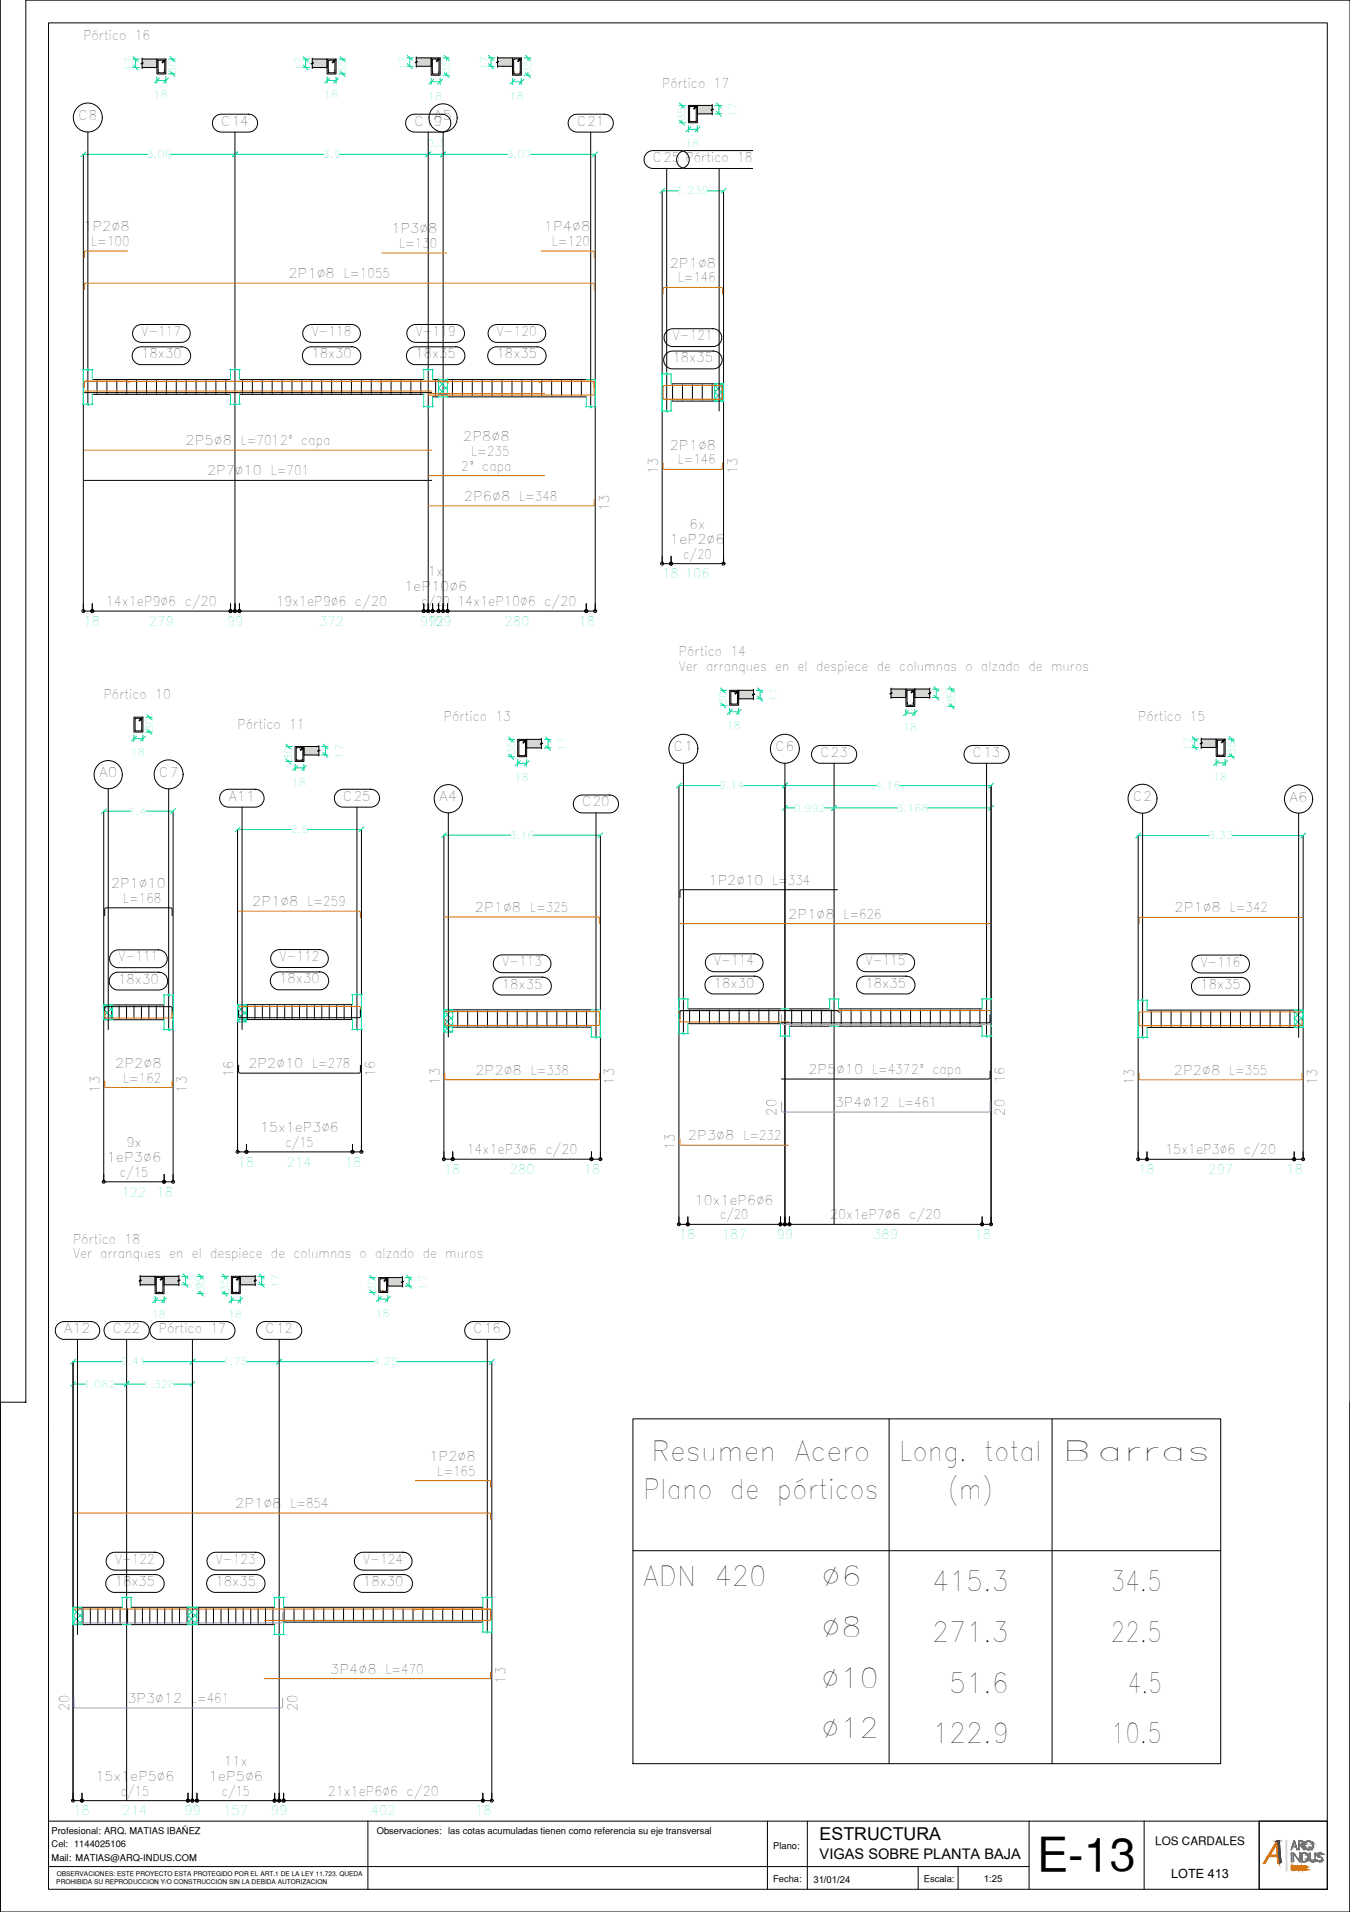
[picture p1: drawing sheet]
<svg xmlns="http://www.w3.org/2000/svg" width="594mm" height="841mm" viewBox="0 0 594 841" stroke-linecap="round" stroke-linejoin="round" font-family="sans-serif">
<defs><g id="words">
<text font-size="20.6" x="456.4" y="822.8">E-13</text>
<g font-size="12">
<text x="286.7" y="642.7">Resumen Acero</text>
<text x="395.7" y="642.7">Long. total</text>
<text x="467.4" y="642.7">Barras</text>
<text x="283" y="659.3">Plano de pórticos</text>
<text x="417.1" y="659.3">(m)</text>
<text x="283" y="697.7">ADN 420</text>
<text x="361.4" y="697.7">∅6</text>
<text x="410.3" y="699.9">415.3</text>
<text x="488.8" y="699.9">34.5</text>
<text x="361.4" y="720">∅8</text>
<text x="410.3" y="722.2">271.3</text>
<text x="488.8" y="722.2">22.5</text>
<text x="361.4" y="742.3">∅10</text>
<text x="417.8" y="744.5">51.6</text>
<text x="496.3" y="744.5">4.5</text>
<text x="361.4" y="764.7">∅12</text>
<text x="410.3" y="766.9">122.9</text>
<text x="488.8" y="766.9">10.5</text>
</g>
<text font-size="7.8" x="360.7" y="809.1">ESTRUCTURA</text>
<text font-size="6.4" x="360.7" y="817.7">VIGAS SOBRE PLANTA BAJA</text>
<g font-size="5.9">
<text x="36.7" y="17.6">Pórtico 16</text>
<text x="291.4" y="38.5">Pórtico 17</text>
<text x="34.5" y="52.8">C8</text>
<text x="191" y="52.9">A5</text>
<text x="97.4" y="55.3">C14</text>
<text x="182.4" y="55.3">C19</text>
<text x="253.9" y="55.3">C21</text>
<text x="287.3" y="71.3">C25 Pórtico 18</text>
<text x="36.6" y="101.7">1P2∅8</text>
<text x="239.3" y="101.7">1P4∅8</text>
<text x="172.1" y="102.6">1P3∅8</text>
<text x="40.2" y="108.2">L=100</text>
<text x="175.6" y="109.1">L=130</text>
<text x="242.9" y="108.2">L=120</text>
<text x="294.7" y="117.7">2P1∅8</text>
<text x="126.9" y="122.4">2P1∅8 L=1055</text>
<text x="298.2" y="124.2">L=146</text>
<text x="62.2" y="147.8">V-117</text>
<text x="137.2" y="147.8">V-118</text>
<text x="182.9" y="147.8">V-119</text>
<text x="218.7" y="147.8">V-120</text>
<text x="296.1" y="149.6">V-121</text>
<text x="62.1" y="157.6">18x30</text>
<text x="137" y="157.6">18x30</text>
<text x="182.8" y="157.6">18x35</text>
<text x="218.5" y="157.6">18x35</text>
<text x="296" y="159.4">18x35</text>
<text x="81.6" y="195.8">2P5∅8</text>
<text x="106" y="195.8">L=7012ª capa</text>
<text x="203.8" y="193.9">2P8∅8</text>
<text x="294.7" y="197.7">2P1∅8</text>
<text x="207.4" y="200.5">L=235</text>
<text x="91.1" y="209.1">2P7∅10 L=701</text>
<text x="203" y="207">2ª capa</text>
<text x="289.7" y="208.7" transform="rotate(-90 289.7 208.7)">13</text>
<text x="298.2" y="204.2">L=146</text>
<text x="324.5" y="208.7" transform="rotate(-90 324.5 208.7)">13</text>
<text x="204.1" y="220.3">2P6∅8 L=348</text>
<text x="268" y="224.7" transform="rotate(-90 268 224.7)">13</text>
<text x="303.5" y="232.6">6x</text>
<text x="294.8" y="239.2">1eP2∅6</text>
<text x="300.7" y="245.7">c/20</text>
<text x="188.3" y="253.6">1x</text>
<text x="177.8" y="260.1">1eP10∅6</text>
<text x="46.6" y="266.6">14x1eP9∅6 c/20</text>
<text x="121.5" y="266.6">19x1eP9∅6 c/20</text>
<text x="185.5" y="266.6">c/20</text>
<text x="201.2" y="266.6">14x1eP10∅6 c/20</text>
<text x="298.8" y="288.7">Pórtico 14</text>
<text x="298.8" y="295.2">Ver arranques en el despiece de columnas o alzado de muros</text>
<text x="45.6" y="307.6">Pórtico 10</text>
<text x="195.3" y="317.4">Pórtico 13</text>
<text x="500.9" y="317.2">Pórtico 15</text>
<text x="104.5" y="320.5">Pórtico 11</text>
<text x="296.6" y="330.4">C1</text>
<text x="341.2" y="330.4">C6</text>
<text x="361" y="332.9">C23</text>
<text x="428.1" y="332.9">C13</text>
<text x="43.6" y="341.9">A0</text>
<text x="70" y="341.7">C7</text>
<text x="100.6" y="352.2">A11</text>
<text x="151.1" y="352.2">C25</text>
<text x="193.3" y="352.5">A4</text>
<text x="498.6" y="352.5">C2</text>
<text x="567.5" y="352.6">A6</text>
<text x="256.3" y="354.7">C20</text>
<text x="311.8" y="389.2">1P2∅10 L=334</text>
<text x="48.9" y="390.6">2P1∅10</text>
<text x="54.2" y="397.2">L=168</text>
<text x="110.9" y="398.6">2P1∅8 L=259</text>
<text x="208.9" y="401.2">2P1∅8 L=325</text>
<text x="516.8" y="401.3">2P1∅8 L=342</text>
<text x="346.9" y="404.1">2P1∅8</text>
<text x="371.2" y="404.1">L=626</text>
<text x="52.2" y="422.9">V-111</text>
<text x="123" y="422.7">V-112</text>
<text x="221" y="425">V-113</text>
<text x="314.3" y="424.6">V-114</text>
<text x="381" y="424.6">V-115</text>
<text x="528.4" y="425.1">V-116</text>
<text x="52" y="432.6">18x30</text>
<text x="122.9" y="432.5">18x30</text>
<text x="220.8" y="434.8">18x35</text>
<text x="314.2" y="434.4">18x30</text>
<text x="380.9" y="434.4">18x35</text>
<text x="528.2" y="434.9">18x35</text>
<text x="50.7" y="469.6">2P2∅8</text>
<text x="102.8" y="473.9" transform="rotate(-90 102.8 473.9)">16</text>
<text x="109.4" y="469.9">2P2∅10 L=278</text>
<text x="165.2" y="473.9" transform="rotate(-90 165.2 473.9)">16</text>
<text x="209.2" y="472.8">2P2∅8 L=338</text>
<text x="355.7" y="472.4">2P5∅10 L=4372ª capa</text>
<text x="516.6" y="472.8">2P2∅8 L=355</text>
<text x="54.2" y="476.2">L=162</text>
<text x="193.6" y="477.2" transform="rotate(-90 193.6 477.2)">13</text>
<text x="270.3" y="477.2" transform="rotate(-90 270.3 477.2)">13</text>
<text x="442.2" y="476.5" transform="rotate(-90 442.2 476.5)">16</text>
<text x="499.1" y="477.2" transform="rotate(-90 499.1 477.2)">13</text>
<text x="579.6" y="477.2" transform="rotate(-90 579.6 477.2)">13</text>
<text x="43.9" y="480.6" transform="rotate(-90 43.9 480.6)">13</text>
<text x="82.3" y="480.6" transform="rotate(-90 82.3 480.6)">13</text>
<text x="341.7" y="490.7" transform="rotate(-90 341.7 490.7)">20</text>
<text x="367.4" y="487">3P4∅12 L=461</text>
<text x="442.2" y="490.7" transform="rotate(-90 442.2 490.7)">20</text>
<text x="114.5" y="498">15x1eP3∅6</text>
<text x="302.7" y="501.6">2P3∅8 L=232</text>
<text x="55.5" y="504.6">9x</text>
<text x="125.6" y="504.5">c/15</text>
<text x="205.3" y="507.7">14x1eP3∅6 c/20</text>
<text x="297" y="506" transform="rotate(-90 297 506)">13</text>
<text x="512.7" y="507.7">15x1eP3∅6 c/20</text>
<text x="46.9" y="511.1">1eP3∅6</text>
<text x="52.8" y="517.7">c/15</text>
<text x="305.7" y="529.8">10x1eP6∅6</text>
<text x="316.9" y="536.3">c/20</text>
<text x="365.4" y="536.3">20x1eP7∅6 c/20</text>
<text x="32.1" y="547">Pórtico 18</text>
<text x="32.1" y="553.5">Ver arranques en el despiece de columnas o alzado de muros</text>
<text x="28.3" y="586.3">A12</text>
<text x="49.7" y="586.3">C22</text>
<text x="69.9" y="586.3">Pórtico 17</text>
<text x="116.9" y="586.3">C12</text>
<text x="208.4" y="586.3">C16</text>
<text x="188.9" y="642.6">1P2∅8</text>
<text x="192.5" y="649.1">L=165</text>
<text x="103.4" y="663.3">2P1∅8</text>
<text x="127.8" y="663.3">L=854</text>
<text x="50.6" y="687.8">V-122</text>
<text x="95" y="687.8">V-123</text>
<text x="159.9" y="687.8">V-124</text>
<text x="50.5" y="697.6">18x35</text>
<text x="94.8" y="697.6">18x35</text>
<text x="159.7" y="697.6">18x30</text>
<text x="145.3" y="736.2">3P4∅8 L=470</text>
<text x="222.5" y="740.6" transform="rotate(-90 222.5 740.6)">13</text>
<text x="56.1" y="749.1">3P3∅12 L=461</text>
<text x="30.4" y="752.8" transform="rotate(-90 30.4 752.8)">20</text>
<text x="130.9" y="752.8" transform="rotate(-90 130.9 752.8)">20</text>
<text x="98.5" y="776.8">11x</text>
<text x="42.1" y="783.3">15x1eP5∅6</text>
<text x="91.7" y="783.3">1eP5∅6</text>
<text x="53.2" y="789.8">c/15</text>
<text x="97.6" y="789.8">c/15</text>
<text x="144.2" y="789.8">21x1eP6∅6 c/20</text>
</g>
<g font-size="5.9" fill="#00dda5">
<text x="291.4" y="254.5">18</text>
<text x="301.4" y="254.5">106</text>
<text x="36.7" y="275.4">18</text>
<text x="65.5" y="275.4">279</text>
<text x="99.8" y="275.4">99</text>
<text x="140.4" y="275.4">372</text>
<text x="184.8" y="275.4">912</text>
<text x="188.4" y="275.4">999</text>
<text x="222" y="275.4">280</text>
<text x="254.6" y="275.4">18</text>
<text x="104.5" y="513.2">18</text>
<text x="126.3" y="513.2">214</text>
<text x="151.7" y="513.2">18</text>
<text x="195.3" y="516.4">18</text>
<text x="224.3" y="516.4">280</text>
<text x="256.9" y="516.4">18</text>
<text x="500.9" y="516.5">18</text>
<text x="531.6" y="516.5">297</text>
<text x="566.1" y="516.5">18</text>
<text x="53.5" y="526.4">122</text>
<text x="68.8" y="526.4">18</text>
<text x="298.8" y="545.1">18</text>
<text x="317.6" y="545.1">187</text>
<text x="341.8" y="545.1">99</text>
<text x="384.3" y="545.1">389</text>
<text x="428.8" y="545.1">18</text>
<text x="32.1" y="798.6">18</text>
<text x="53.9" y="798.6">214</text>
<text x="81" y="798.6">99</text>
<text x="98.3" y="798.6">157</text>
<text x="119.2" y="798.6">99</text>
<text x="163.2" y="798.6">402</text>
<text x="209.1" y="798.6">18</text>
</g>
<text font-size="5.6" x="515.4" y="826">LOTE 413</text>
<text font-size="5.1" x="508.4" y="811.6">LOS CARDALES</text>
<g font-size="4.4" fill="#00dda5">
<text x="58.4" y="31.3" transform="rotate(-90 58.4 31.3)">17</text>
<text x="77.5" y="32.4" transform="rotate(-90 77.5 32.4)">30</text>
<text x="133.3" y="31.3" transform="rotate(-90 133.3 31.3)">17</text>
<text x="152.4" y="32.4" transform="rotate(-90 152.4 32.4)">30</text>
<text x="179.1" y="30.7" transform="rotate(-90 179.1 30.7)">17</text>
<text x="198.2" y="32.4" transform="rotate(-90 198.2 32.4)">35</text>
<text x="214.8" y="30.7" transform="rotate(-90 214.8 30.7)">17</text>
<text x="233.9" y="32.4" transform="rotate(-90 233.9 32.4)">35</text>
<text x="67.6" y="43.3">18</text>
<text x="142.6" y="43.3">18</text>
<text x="188.3" y="43.8">18</text>
<text x="224.1" y="43.8">18</text>
<text x="301.7" y="53.3" transform="rotate(-90 301.7 53.3)">35</text>
<text x="324.1" y="51.6" transform="rotate(-90 324.1 51.6)">17</text>
<text x="187.8" y="64.5">0.3</text>
<text x="301.5" y="64.7">18</text>
<text x="64.5" y="69.5">3.06</text>
<text x="142" y="69.5">3.9</text>
<text x="222.9" y="69.5">3.07</text>
<text x="297.6" y="85.5">1.239</text>
<text x="319.8" y="310.1" transform="rotate(-90 319.8 310.1)">30</text>
<text x="342.3" y="308.9" transform="rotate(-90 342.3 308.9)">17</text>
<text x="419.8" y="308.4" transform="rotate(-90 419.8 308.4)">17</text>
<text x="420.4" y="310.1" transform="rotate(-90 420.4 310.1)">35</text>
<text x="67.4" y="321.9" transform="rotate(-90 67.4 321.9)">30</text>
<text x="319.7" y="320.9">18</text>
<text x="397.2" y="321.4">18</text>
<text x="57.5" y="332.7">18</text>
<text x="128.5" y="334.8" transform="rotate(-90 128.5 334.8)">30</text>
<text x="151" y="333.7" transform="rotate(-90 151 333.7)">17</text>
<text x="226.5" y="332.2" transform="rotate(-90 226.5 332.2)">35</text>
<text x="248.9" y="330.5" transform="rotate(-90 248.9 330.5)">17</text>
<text x="524.5" y="330.4" transform="rotate(-90 524.5 330.4)">17</text>
<text x="543.6" y="332" transform="rotate(-90 543.6 332)">35</text>
<text x="128.4" y="345.6">18</text>
<text x="226.4" y="343.6">18</text>
<text x="316.5" y="347.2">2.14</text>
<text x="385.2" y="347.2">4.16</text>
<text x="533.8" y="343.4">18</text>
<text x="56.7" y="358.4">1.4</text>
<text x="349.1" y="357">0.992</text>
<text x="394.5" y="357">3.168</text>
<text x="127.9" y="366.5">2.5</text>
<text x="224.3" y="369">3.16</text>
<text x="531.6" y="369.1">3.33</text>
<text x="89.4" y="566.7" transform="rotate(-90 89.4 566.7)">17</text>
<text x="90.1" y="568.4" transform="rotate(-90 90.1 568.4)">35</text>
<text x="100.5" y="568.4" transform="rotate(-90 100.5 568.4)">35</text>
<text x="123" y="566.7" transform="rotate(-90 123 566.7)">17</text>
<text x="165.4" y="568.4" transform="rotate(-90 165.4 568.4)">30</text>
<text x="187.8" y="567.2" transform="rotate(-90 187.8 567.2)">17</text>
<text x="66.8" y="579.7">18</text>
<text x="100.4" y="579.7">18</text>
<text x="165.2" y="579.2">18</text>
<text x="53.4" y="600.6">2.41</text>
<text x="98" y="600.6">1.75</text>
<text x="164.1" y="600.6">4.29</text>
<text x="36.6" y="610.4">1.082</text>
<text x="62.9" y="610.4">1.328</text>
</g>
<g font-size="4.2">
<text x="432.9" y="827.8">1:25</text>
<text x="357.9" y="828.1">31/01/24</text>
</g>
<g font-size="4.1">
<text x="22.7" y="806.5">Profesional: ARQ. MATIAS IBAÑEZ</text>
<text x="165.8" y="806.5">Observaciones: las cotas acumuladas tienen como referencia su eje transversal</text>
<text x="22.7" y="812.5">Cel: 1144025106</text>
<text x="340.3" y="813.2">Plano:</text>
<text x="22.7" y="818.4">Mail: MATIAS@ARQ-INDUS.COM</text>
<text x="340.2" y="827.7">Fecha:</text>
<text x="406.5" y="827.7">Escala:</text>
</g>
<g font-size="2.9">
<text x="24.9" y="825.4">OBSERVACIONES: ESTE PROYECTO ESTA PROTEGIDO POR EL ART.1 DE LA LEY 11.723. QUEDA</text>
<text x="24.8" y="828.9">PROHIBIDA SU REPRODUCCION Y/O CONSTRUCCION SIN LA DEBIDA AUTORIZACION</text>
</g>
</g></defs>
<!-- layer: SEC_CONT_FORJADOS_SECCION -->
<g fill="none" stroke="#dad7d3" stroke-width=".44">
<path d="M62.5 26h6.6v3.7h-6.6zM137.4 26h6.5v3.7h-6.5zM183.2 25.5h6.6v3.7h-6.6zM219 25.5h6.5v3.7h-6.5zM306.9 46.4h6.5v3.7h-6.5zM325 303.6h6.6v3.8h-6.6zM392.1 303.1h6.6v3.7h-6.6zM402.6 303.1h6.5v3.7h-6.5zM133.7 328.4h6.6v3.7h-6.6zM231.7 325.2h6.6v3.8h-6.6zM528.6 325.1h6.6v3.7h-6.6zM61.7 561.4h6.6v3.7h-6.6z"/>
<path d="M72.2 561.4h6.5v3.7h-6.5zM105.7 561.4h6.6v3.7h-6.6zM170.6 562h6.5v3.7h-6.5z"/>
</g>
<g fill="#dad7d3" stroke="#dad7d3" stroke-width=".44">
<path d="M62.5 26l6.6 3.7v-3.7zM62.5 26l6.6 3.7h-6.6z"/>
<path d="M137.4 26l6.5 3.7v-3.7zM137.4 26l6.5 3.7h-6.5z"/>
<path d="M183.2 25.5l6.6 3.7v-3.7zM183.2 25.5l6.6 3.7h-6.6z"/>
<path d="M219 25.5l6.5 3.7v-3.7zM219 25.5l6.5 3.7h-6.5z"/>
<path d="M306.9 46.4l6.5 3.7v-3.7zM306.9 46.4l6.5 3.7h-6.5z"/>
<path d="M133.7 328.4l6.6 3.7v-3.7zM133.7 328.4l6.6 3.7h-6.6z"/>
<path d="M231.7 325.2l6.6 3.8v-3.8zM231.7 325.2l6.6 3.8h-6.6z"/>
<path d="M325 303.6l6.6 3.8v-3.8zM325 303.6l6.6 3.8h-6.6z"/>
<path d="M392.1 303.1l6.6 3.7v-3.7zM392.1 303.1l6.6 3.7h-6.6z"/>
<path d="M402.6 303.1l6.5 3.7v-3.7zM402.6 303.1l6.5 3.7h-6.5z"/>
<path d="M528.6 325.1l6.6 3.7v-3.7zM528.6 325.1l6.6 3.7h-6.6z"/>
<path d="M61.7 561.4l6.6 3.7v-3.7zM61.7 561.4l6.6 3.7h-6.6z"/>
<path d="M72.2 561.4l6.5 3.7v-3.7zM72.2 561.4l6.5 3.7h-6.5z"/>
<path d="M105.7 561.4l6.6 3.7v-3.7zM105.7 561.4l6.6 3.7h-6.6z"/>
<path d="M170.6 562l6.5 3.7v-3.7zM170.6 562l6.5 3.7h-6.5z"/>
</g>
<g fill="none" stroke="#000" stroke-width=".44">
<path d="M62.5 26h6.6v3.7h-6.6M62.5 25.6v1.9l.5 .2-1 .3 .5 .2v1.9M137.4 26h6.5v3.7h-6.5M137.4 25.6v1.9l.6 .2-1.1 .3 .5 .2v1.9M183.2 25.5h6.6v3.7h-6.6M183.2 25v2l.5 .1-1 .4 .5 .1v2M219 25.5h6.5v3.7h-6.5M219 25v2l.5 .1-1.1 .4 .6 .1v2M313.4 46.4h-6.5v3.7h6.5M313.4 45.9v2l.6 .2-1.1 .3 .5 .1v2M331.6 303.6h-6.6v3.8h6.6M331.6 303.2v2l.5 .1-1.1 .4 .6 .1v2"/>
<path d="M392.1 303.1h6.6v3.7h-6.6M392.1 302.7v1.9l.6 .2-1.1 .3 .5 .2v1.9M409.1 303.1h-6.5v3.7h6.5M409.1 302.7v1.9l.6 .2-1.1 .3 .5 .2v1.9M140.3 328.4h-6.6v3.7h6.6M140.3 327.9v2l.6 .2-1.1 .3 .5 .2v1.9M238.3 325.2h-6.6v3.8h6.6M238.3 324.8v2l.5 .1-1.1 .4 .6 .1v2M528.6 325.1h6.6v3.7h-6.6M528.6 324.6v2l.6 .2-1.1 .3 .5 .2v1.9M61.7 561.4h6.6v3.7h-6.6M61.7 561v1.9l.5 .2-1 .3 .5 .2v2"/>
<path d="M78.7 561.4h-6.5v3.7h6.5M78.7 561v1.9l.6 .2-1.1 .3 .5 .2v2M112.3 561.4h-6.6v3.7h6.6M112.3 561v1.9l.5 .2-1.1 .3 .6 .2v2M177.1 562h-6.5v3.7h6.5M177.1 561.5v2l.6 .2-1.1 .3 .5 .2v1.9"/>
</g>
<!-- layer: SEC_COTAS_SEC_DIM_VIGA -->
<g fill="none" stroke="#00dda5" stroke-width=".44">
<path d="M58.4 29.7h2.9M58.4 26h2.9M58.5 24.9l2.2 2.2M58.5 28.6l2.2 2.2M59.6 26v3.7M69.1 33.8v2.8M69.1 35.4h3.9M70.2 34.4l-2.2 2.1M73 33.8v2.8M74.1 34.4l-2.2 2.1M74.2 26h2.9M74.2 32.5h2.9"/>
<path d="M74.8 24.9l2.2 2.2M74.8 31.4l2.2 2.2M75.9 26v.6M75.9 31.9v.6M133.3 29.7h2.9M133.3 26h2.9M133.4 24.9l2.2 2.2M133.4 28.6l2.2 2.2M134.5 26v3.7M143.9 35.4h4M143.9 33.8v2.8M145 34.4l-2.1 2.1"/>
<path d="M147.9 33.8v2.8M149 34.4l-2.2 2.1M149.1 26h2.9M149.1 32.5h2.9M149.7 24.9l2.2 2.2M149.7 31.4l2.2 2.2M150.8 26v.6M150.8 31.9v.6M179.1 29.2h2.9M179.1 25.5h2.9M179.2 24.4l2.2 2.1M179.2 28.1l2.2 2.2"/>
<path d="M180.3 25.5v3.7M189.8 34.3v2.9M189.8 36h3.9M190.9 34.9l-2.2 2.2M193.7 34.3v2.9M194.7 34.9l-2.1 2.2M194.9 25.5h2.9M194.9 33.1h2.9M195.5 24.4l2.2 2.1M195.5 32l2.2 2.2M196.6 25.5v1.1M196.6 31.9v1.2"/>
<path d="M214.9 29.2h2.8M214.9 25.5h2.8M215 24.4l2.1 2.1M215 28.1l2.1 2.2M216.1 25.5v3.7M225.5 36h3.9M225.5 34.3v2.9M226.6 34.9l-2.2 2.2M229.4 34.3v2.9M230.5 34.9l-2.1 2.2M230.6 25.5h3M230.6 33.1h3"/>
<path d="M231.2 24.4l2.2 2.1M231.2 32l2.2 2.2M232.3 25.5v1.1M232.3 31.9v1.2M298.8 54h2.9M298.8 46.4h2.9M299 45.3l2.1 2.1M299 52.9l2.1 2.2M300 46.4v1.1M300 52.9v1.1M303 55.2v2.9M303 56.9h3.9"/>
<path d="M304.1 55.8l-2.2 2.2M306.9 55.2v2.9M307.9 55.8l-2.1 2.2M314.6 46.4h3M314.6 50.1h3M315.2 45.3l2.2 2.1M315.2 49l2.2 2.2M316.3 46.4v3.7M64.1 315.5h2.9M64.7 314.4l2.2 2.2M65.8 315.5v.5M317 310.2h2.9"/>
<path d="M317 303.6h2.9M317.1 302.6l2.2 2.1M317.1 309.1l2.2 2.2M318.2 303.6v.6M318.2 309.6v.6M321.1 311.4v2.9M321.1 313.1h3.9M322.2 312l-2.2 2.2M325 311.4v2.9M326.2 312l-2.3 2.2M332.8 303.6h2.9M332.8 307.4h2.9"/>
<path d="M333.4 302.6l2.2 2.1M333.4 306.3l2.2 2.2M334.5 303.6v3.8M398.7 312v2.9M398.7 313.6h3.9M399.7 312.5l-2.1 2.2M402.6 312v2.9M403.7 312.5l-2.2 2.2M410.4 306.8h2.8M410.4 303.1h2.8M410.9 302l2.2 2.2M410.9 305.7l2.2 2.2"/>
<path d="M412 303.1v3.7M417.1 303.1h2.9M417.1 310.8h2.9M417.7 302l2.2 2.2M417.7 309.7l2.2 2.1M418.8 303.1v1.1M418.8 309.6v1.2M58.9 323.2v2.9M58.9 324.9h4M60 323.8l-2.1 2.2M62.9 323.2v2.9M64 323.8l-2.2 2.2"/>
<path d="M64.1 322h2.9M64.7 320.9l2.2 2.2M65.8 321.4v.6M125.7 334.9h2.9M125.7 328.4h2.9M125.8 327.3l2.2 2.2M125.8 333.8l2.2 2.2M126.9 328.4v.6M126.9 334.3v.6M129.9 336.2v2.8M129.9 337.8h3.8M130.9 336.7l-2.2 2.2"/>
<path d="M133.7 336.2v2.8M134.8 336.7l-2.1 2.2M141.5 328.4h2.9M141.5 332.1h2.9M142.1 327.3l2.2 2.2M142.1 331l2.2 2.2M143.2 328.4v3.7M223.7 332.9h2.9M223.7 325.2h2.9M223.8 324.1l2.2 2.2M223.8 331.8l2.2 2.2M224.9 325.2v1.2"/>
<path d="M224.9 331.8v1.1M227.8 334.1v2.9M227.8 335.8h3.9M228.9 334.7l-2.2 2.2M231.7 334.1v2.9M232.8 334.7l-2.2 2.2M239.5 325.2h2.9M239.5 329h2.9M240.1 324.1l2.1 2.2M240.1 327.9l2.1 2.1M241.2 325.2v3.8M524.5 328.8h2.9"/>
<path d="M524.5 325.1h2.9M524.7 324l2.2 2.2M524.7 327.7l2.2 2.2M525.8 325.1v3.7M535.2 334v2.8M535.2 335.6h3.9M536.3 334.5l-2.2 2.2M539.1 334v2.8M540.2 334.5l-2.2 2.2M540.4 325.1h2.8M540.4 332.7h2.8M540.9 324l2.2 2.2"/>
<path d="M540.9 331.6l2.2 2.2M542 325.1v1.1M542 331.6v1.1M68.3 570.3v2.9M68.3 572h3.9M69.4 570.9l-2.2 2.2M72.2 570.3v2.9M73.3 570.9l-2.2 2.2M79.9 565.1h3M79.9 561.4h3M80.5 560.3l2.2 2.2M80.5 564l2.2 2.2"/>
<path d="M81.6 561.4v3.7M86.8 561.4h2.8M86.8 569h2.8M87.3 560.3l2.2 2.2M87.3 568l2.2 2.1M88.4 561.4v1.2M88.4 567.9v1.1M97.7 561.4h2.9M97.7 569h2.9M97.8 560.3l2.2 2.2M97.8 568l2.2 2.1M98.9 561.4v1.2"/>
<path d="M98.9 567.9v1.1M101.8 572h3.9M101.8 570.3v2.9M102.9 570.9l-2.2 2.2M105.7 570.3v2.9M106.8 570.9l-2.1 2.2M113.5 565.1h2.9M113.5 561.4h2.9M114.1 560.3l2.2 2.2M114.1 564l2.2 2.2M115.2 561.4v3.7M162.6 568.5h2.9"/>
<path d="M162.6 562h2.9M162.7 560.9l2.2 2.2M162.7 567.4l2.2 2.2M163.8 562v.6M163.8 567.9v.6M166.7 569.8v2.8M166.7 571.4h3.9M167.8 570.3l-2.2 2.2M170.6 569.8v2.8M171.7 570.3l-2.2 2.2M178.4 562h2.9M178.4 565.7h2.9"/>
<path d="M179 560.9l2.2 2.2M179 564.6l2.2 2.1M180.1 562v3.7"/>
</g>
<!-- layer: SEC_CONT_VIG_HORMIGON_SECCION -->
<g fill="none" stroke="#000" stroke-width=".44">
<path d="M69.1 26h3.9v6.5h-3.9zM143.9 26h4v6.5h-4zM189.8 25.5h3.9v7.6h-3.9zM225.5 25.5h3.9v7.6h-3.9zM303 46.4h3.9v7.6h-3.9zM58.9 315.5h4v6.5h-4zM321.1 303.6h3.9v6.6h-3.9zM398.7 303.1h3.9v7.7h-3.9zM129.9 328.4h3.8v6.5h-3.8zM227.8 325.2h3.9v7.7h-3.9zM535.2 325.1h3.9v7.6h-3.9zM68.3 561.4h3.9v7.6h-3.9z"/>
<path d="M101.8 561.4h3.9v7.6h-3.9zM166.7 562h3.9v6.5h-3.9z"/>
</g>
<g fill="none" stroke="#dd6e00" stroke-width=".44">
<path d="M56.1 110.4h-18.5l-.5 .5v2.4M168.2 111.3h28.3M238.1 110.4h22.9l.5 .3v2.6M37.1 127.4v-2.3l.5-.5h223.4l.5 .3v2.5M291.9 129.3v-2.4l.5-.5h25.1l.5 .5v2.4M37.1 172h152.9M57 168.4l-.9-.7h-18.5l-.5 .6v2.2v-2.2l.5-.6h223.4l.5 .3v2.5v-2.5l-.5-.3h-22.9l-.8 .7M167.4 168.5l.8-.8h28.3l.8 .8M188.4 173.1h51.3M261.5 171v2.5l-.5 .3h-72.6M291.9 172.4v-2.3l.5-.5h25.1l.5 .5v2.3M291.9 172.8v2.3l.3 .5h25.5l.3-.5v-2.3"/>
<path d="M37.1 198h152.9M188.4 209.2h51.3M261.5 219.7v2.5l-.5 .3h-72.6M291.9 203.6v2.3l.5 .5h25.1l.5-.5v-2.3M105 400.8h53.1l.5 .3v2.5M195.8 403.3h67.4l.6 .6v2.3M299.2 406.3h136.5M573 403.5h-71.2l-.5 .5v2.3M46.1 445v2.2l.5 .6h28.6l.5-.6v-2.2M105 442.7h53.1l.5 .3v2.5M195.8 445h67.4l.6 .5v2.3M195.8 448.2v2.3l.5 .5h66.9l.6-.5v-2.3"/>
<path d="M299.2 446.7v2.5l.5 .3h47.2M435.7 444.5h-136.5l-.8 .8M501.3 448.3v2.3l.5 .6h70.7l.5-.4v-2.5M573 445.1h-71.2l-.5 .5v2.3M46.1 475.5v2.3l.5 .6h28.6l.5-.6v-2.3M195.8 472.1v2.3l.5 .5h66.9l.6-.5v-2.3M501.3 472.1v2.4l.5 .5h70.7l.5-.3v-2.6M299.2 500.9v2.5l.5 .4h47.2M182.8 651.3h32.6l.6 .5v2.3M32.6 665.6h182.8l.6 .5v2.3M32.6 707.8h182.8l.6 .5v2.3v-2.3l-.6-.5h-32.6l-.8 .7M216 709.9v2.3l-.6 .6h-99.1"/>
<path d="M216 735.5v2.3l-.6 .6h-99.1"/>
<circle cx="69.7" cy="31.1" r=".11"/>
<circle cx="69.7" cy="26.6" r=".11"/>
<circle cx="72.3" cy="26.6" r=".11"/>
<circle cx="72.3" cy="31.1" r=".11"/>
<circle cx="144.6" cy="31.1" r=".11"/>
<circle cx="144.6" cy="26.6" r=".11"/>
<circle cx="147.2" cy="31.1" r=".11"/>
<circle cx="147.2" cy="26.6" r=".11"/>
<circle cx="190.4" cy="26.1" r=".11"/>
<circle cx="190.4" cy="31.7" r=".11"/>
<circle cx="190.4" cy="32.4" r=".11"/>
<circle cx="191.7" cy="26.1" r=".11"/>
<circle cx="193" cy="26.1" r=".11"/>
<circle cx="193" cy="31.7" r=".11"/>
<circle cx="193" cy="32.4" r=".11"/>
<circle cx="226.1" cy="31.7" r=".11"/>
<circle cx="226.1" cy="32.4" r=".11"/>
<circle cx="226.1" cy="26.1" r=".11"/>
<circle cx="228.8" cy="32.4" r=".11"/>
<circle cx="228.8" cy="26.1" r=".11"/>
<circle cx="228.8" cy="31.7" r=".11"/>
<circle cx="303.6" cy="47" r=".11"/>
<circle cx="303.6" cy="53.3" r=".11"/>
<circle cx="306.2" cy="47" r=".11"/>
<circle cx="306.2" cy="53.3" r=".11"/>
<circle cx="321.8" cy="304.3" r=".11"/>
<circle cx="321.8" cy="309.5" r=".11"/>
<circle cx="324.4" cy="304.3" r=".11"/>
<circle cx="324.4" cy="309.5" r=".11"/>
<circle cx="399.3" cy="303.7" r=".11"/>
<circle cx="401.9" cy="303.7" r=".11"/>
<circle cx="59.6" cy="321.3" r=".11"/>
<circle cx="62.2" cy="321.3" r=".11"/>
<circle cx="130.5" cy="329" r=".11"/>
<circle cx="133.1" cy="329" r=".11"/>
<circle cx="228.4" cy="325.9" r=".11"/>
<circle cx="228.4" cy="332.2" r=".11"/>
<circle cx="231" cy="325.9" r=".11"/>
<circle cx="231" cy="332.2" r=".11"/>
<circle cx="535.8" cy="332" r=".11"/>
<circle cx="535.8" cy="325.7" r=".11"/>
<circle cx="538.4" cy="325.7" r=".11"/>
<circle cx="538.4" cy="332" r=".11"/>
<circle cx="68.9" cy="562.1" r=".11"/>
<circle cx="71.5" cy="562.1" r=".11"/>
<circle cx="102.4" cy="562.1" r=".11"/>
<circle cx="105.1" cy="562.1" r=".11"/>
<circle cx="167.3" cy="562.6" r=".11"/>
<circle cx="167.3" cy="567.8" r=".11"/>
<circle cx="168.6" cy="567.8" r=".11"/>
<circle cx="169.9" cy="567.8" r=".11"/>
<circle cx="169.9" cy="562.6" r=".11"/>
</g>
<g fill="none" stroke="#000" stroke-width=".44">
<path d="M37.1 172.7h152.9M37.1 211.3h152.9M368.6 391.4h-68.7l-.6 .3-.1 3.1M46.1 402.8v-2.8l.7-.7h28.3l.6 .4v3.1M46.1 446.3v-2.8l.7-.7h28.3l.6 .4v3.1M105 444.2v3.1l.6 .4h52.4l.6-.4v-3.1M369.4 445.3l-.8-.8h-68.7l-.6 .5-.1 3M435.7 446.4v2.8l-.7 .7h-91.1M105 468.6v3.1l.6 .3h52.4l.6-.3v-3.1M435.7 471.1v2.8l-.7 .7h-91.1"/>
<circle cx="69.7" cy="31.8" r=".11"/>
<circle cx="72.3" cy="31.8" r=".11"/>
<circle cx="144.6" cy="31.8" r=".11"/>
<circle cx="147.2" cy="31.8" r=".11"/>
<circle cx="59.6" cy="316.1" r=".11"/>
<circle cx="62.2" cy="316.1" r=".11"/>
<circle cx="323" cy="304.3" r=".11"/>
<circle cx="399.3" cy="309.3" r=".11"/>
<circle cx="401.9" cy="309.3" r=".11"/>
<circle cx="130.5" cy="334.2" r=".11"/>
<circle cx="133" cy="334.2" r=".11"/>
</g>
<g fill="none" stroke="#000" stroke-width=".44">
<path d="M71.3 27.5l.9-1 .3 .1v5.3l-2.8 .1-.1-5.4 2.8-.1 .1 .2-1 1M146.1 27.5l1.3-.9v5.3l-2.8 .1-.1-5.4h2.9l-1 1.1M192 26.9l1.1-.9 .1 6.5-2.9 .1v-6.6h2.8l-.9 1.1M227.8 26.9l1.1-.9 .1 6.4-2.9 .2v-6.6l2.7-.1-.8 1.2M305.2 47.8l1.1-.9 .1 6.5-2.9 .1v-6.6h2.8l-.9 1.1M42.7 167.4v5.6M47 167.4v5.6M51.4 167.4v5.6M55.8 167.4v5.6M60.1 167.4v5.6M64.5 167.4v5.6M68.8 167.4v5.6"/>
<path d="M73.2 167.4v5.6M77.6 167.4v5.6M81.9 167.4v5.6M86.3 167.4v5.6M90.6 167.4v5.6M95 167.4v5.6M99.4 167.4v5.6M106.7 167.4v5.6M111.1 167.4v5.6M115.4 167.4v5.6M119.8 167.4v5.6M124.1 167.4v5.6"/>
<path d="M128.5 167.4v5.6M132.9 167.4v5.6M137.2 167.4v5.6M141.6 167.4v5.6M145.9 167.4v5.6M150.3 167.4v5.6M154.7 167.4v5.6M159 167.4v5.6M163.4 167.4v5.6M167.7 167.4v5.6M172.1 167.4v5.6M176.5 167.4v5.6"/>
<path d="M180.8 167.4v5.6M185.2 167.4v5.6M191.7 167.4v6.7M199.1 167.4v6.7M203.5 167.4v6.7M207.8 167.4v6.7M212.2 167.4v6.7M216.5 167.4v6.7M220.9 167.4v6.7M225.3 167.4v6.7M229.7 167.4v6.7M234 167.4v6.7"/>
<path d="M238.4 167.4v6.7M242.8 167.4v6.7M247.1 167.4v6.7M251.5 167.4v6.7M255.8 167.4v6.7M296 169.2v6.8M300.3 169.2v6.8M304.7 169.2v6.8M309 169.2v6.8M313.4 169.2v6.8M317.8 169.2v6.8M61.1 316.9l1.2-.9 .1 5.4-2.8 .1-.1-5.5h2.8l-.9 1.2"/>
<path d="M323.4 305.1l1.1-.9v5.4l-2.8 .1-.1-5.5h2.9l-.9 1.1M400.8 304.6l1.3-.9v6.4l-2.8 .1-.1-6.5h2.9l-1 1.2M132.1 329.8l1.1-.8 .1 5.2-2.9 .2v-5.4l2.8-.1-.9 1.2M230.1 326.7l1.1-.9v6.5l-2.8 .1-.1-6.6 2.9-.1-.9 1.2M537.4 326.5l1.2-.9v6.4l-2.8 .2-.1-6.6h2.9l-1 1.2M45.9 442.5v5.6M49.2 442.5v5.6M52.4 442.5v5.6M55.7 442.5v5.6M58.9 442.5v5.6M62.2 442.5v5.6M65.5 442.5v5.6"/>
<path d="M68.8 442.5v5.6M72 442.5v5.6M108.9 442.3v5.7M112.2 442.3v5.7M115.5 442.3v5.7M118.7 442.3v5.7M122 442.3v5.7M125.3 442.3v5.7M128.5 442.3v5.7M131.8 442.3v5.7M135.1 442.3v5.7M138.4 442.3v5.7"/>
<path d="M141.6 442.3v5.7M144.9 442.3v5.7M148.1 442.3v5.7M151.4 442.3v5.7M154.7 442.3v5.7M201.4 444.7v6.7M205.8 444.7v6.7M210.2 444.7v6.7M214.5 444.7v6.7M218.9 444.7v6.7M223.2 444.7v6.7M227.6 444.7v6.7"/>
<path d="M232 444.7v6.7M236.3 444.7v6.7M240.7 444.7v6.7M245 444.7v6.7M249.4 444.7v6.7M253.8 444.7v6.7M258.1 444.7v6.7M303.5 444.2v5.7M307.8 444.2v5.7M312.2 444.2v5.7M316.5 444.2v5.7M320.9 444.2v5.7"/>
<path d="M325.3 444.2v5.7M329.6 444.2v5.7M334 444.2v5.7M338.3 444.2v5.7M342.7 444.2v5.7M348.4 444.2v6.8M352.7 444.2v6.8M357.1 444.2v6.8M361.5 444.2v6.8M365.8 444.2v6.8M370.2 444.2v6.8M374.5 444.2v6.8"/>
<path d="M378.9 444.2v6.8M383.3 444.2v6.8M387.6 444.2v6.8M392 444.2v6.8M396.3 444.2v6.8M400.7 444.2v6.8M405.1 444.2v6.8M409.4 444.2v6.8M413.8 444.2v6.8M418.1 444.2v6.8M422.5 444.2v6.8M426.9 444.2v6.8"/>
<path d="M431.2 444.2v6.8M506.6 444.7v6.8M511 444.7v6.8M515.3 444.7v6.8M519.7 444.7v6.8M524.1 444.7v6.8M528.4 444.7v6.8M532.8 444.7v6.8M537.1 444.7v6.8M541.5 444.7v6.8M545.9 444.7v6.8M550.2 444.7v6.8"/>
<path d="M554.6 444.7v6.8M558.9 444.7v6.8M563.3 444.7v6.8M567.7 444.7v6.8M70.4 562.9l1.2-.9 .1 6.4-2.8 .2-.1-6.6 2.8-.1 .1 .3-1 1M104 562.9l1.2-.9 .1 6.4-2.8 .2-.1-6.6 2.7-.1 .1 .3-1 1M168.9 563.4l1.2-.8v5.3l-2.9 .1v-5.4l2.8-.1-.9 1.2M36.5 707.4v6.8M39.8 707.4v6.8M43.1 707.4v6.8M46.3 707.4v6.8M49.6 707.4v6.8"/>
<path d="M52.8 707.4v6.8M56.1 707.4v6.8M59.4 707.4v6.8M62.7 707.4v6.8M65.9 707.4v6.8M69.2 707.4v6.8M72.5 707.4v6.8M75.7 707.4v6.8M79 707.4v6.8M82.3 707.4v6.8M87.4 707.4v6.8M90.7 707.4v6.8"/>
<path d="M94 707.4v6.8M97.3 707.4v6.8M100.5 707.4v6.8M103.8 707.4v6.8M107 707.4v6.8M110.3 707.4v6.8M113.6 707.4v6.8M116.9 707.4v6.8M120.1 707.4v6.8M125 707.4v5.7M129.4 707.4v5.7M133.7 707.4v5.7"/>
<path d="M138.1 707.4v5.7M142.5 707.4v5.7M146.8 707.4v5.7M151.2 707.4v5.7M155.5 707.4v5.7M159.9 707.4v5.7M164.3 707.4v5.7M168.6 707.4v5.7M173 707.4v5.7M177.4 707.4v5.7M181.8 707.4v5.7M186.1 707.4v5.7"/>
<path d="M190.5 707.4v5.7M194.8 707.4v5.7M199.2 707.4v5.7M203.6 707.4v5.7M207.9 707.4v5.7M212.3 707.4v5.7"/>
</g>
<!-- layer: ALZ_COT_COT_LIN_APOYOS -->
<g fill="none" stroke="#000" stroke-width=".44">
<path d="M36.7 67.9v200.9M103.4 67.9v200.9M188.4 67.9v200.9M195 67.9v200.9M261.9 67.9v200.9M291.4 83.9v164M318.4 83.9v164M45.6 356.8v163M76.2 356.8v163M298.8 345.6v193M345.4 345.6v193M367 345.6v193"/>
<path d="M436.1 345.6v193M104.5 364.9v141.8M159.1 364.9v141.8M195.3 367.4v142.5M264.2 367.4v142.5M500.9 367.5v142.4M573.5 367.5v142.4M32.1 599v193M55.7 599v193M84.7 599v193M122.9 599v193M216.4 599v193"/>
</g>
<!-- layer: ALZ_COT_LONGITUD_PROYECTADA -->
<g fill="none" stroke="#00dda5" stroke-width=".44">
<path d="M36.7 67.9h28.3M37.8 66.8l-2.2 2.2M75.1 67.9h67.3M104.5 66.8l-2.2 2.2M149.4 67.9h74M189.5 66.8l-2.2 2.2M196.1 66.8l-2.2 2.2M233.5 67.9h28.4M263 66.8l-2.2 2.2M291.4 83.9h7.1M292.5 82.8l-2.2 2.2M311.3 83.9h7.1"/>
<path d="M319.5 82.8l-2.2 2.2M45.6 356.8h12M46.8 355.7l-2.3 2.2M64.2 356.8h12M77.3 355.7l-2.2 2.2M298.8 345.6h18.2M299.9 344.5l-2.2 2.2M327.3 345.6h58.4M345.4 355.4h4.2M346.5 354.3l-2.1 2.2M346.5 344.5l-2.1 2.2M362.9 355.4h32"/>
<path d="M368.1 354.3l-2.1 2.2M395.9 345.6h40.2M408.2 355.4h27.9M437.2 354.3l-2.2 2.2M437.2 344.5l-2.2 2.2M104.5 364.9h23.8M105.6 363.8l-2.2 2.1M135.3 364.9h23.8M160.2 363.8l-2.2 2.1M195.3 367.4h29.4M196.4 366.3l-2.2 2.2M234.8 367.4h29.4"/>
<path d="M265.3 366.3l-2.2 2.2M500.9 367.5h31.2M501.9 366.4l-2.1 2.2M542.2 367.5h31.3M574.6 366.4l-2.2 2.2M32.1 599h21.7M33.2 597.9l-2.2 2.2M63 599h35.9M85.8 597.9l-2.2 2.2M108.6 599h56M124 597.9l-2.2 2.2M174.7 599h41.7"/>
<path d="M217.5 597.9l-2.2 2.2M32.1 608.8h5.5M33.2 607.7l-2.2 2.2M50.3 608.8h13.5M56.8 607.7l-2.1 2.2M76.6 608.8h8.1M85.8 607.7l-2.2 2.2"/>
</g>
<!-- layer: ALZ_REF_REF_NOMBRE -->
<g fill="none" stroke="#000" stroke-width=".44">
<path d="M59.3 153.7l1.3-.8 1.2-.3h18.1a3.9 3.9 0 0 1 4 3.9 3.9 3.9 0 0 1-4 3.9h-17.8a3.9 3.9 0 0 1-3.6-2.4 3.9 3.9 0 0 1 .8-4.3zM59.5 143.9l1-.7 1.5-.5h17.8a3.9 3.9 0 0 1 3.9 4 3.9 3.9 0 0 1-3.9 3.9h-17.6a3.9 3.9 0 0 1-3.6-2.4 3.9 3.9 0 0 1 .9-4.3zM134.2 153.7l1.3-.8 1.3-.3h18.1a3.9 3.9 0 0 1 3.9 3.9 3.9 3.9 0 0 1-3.9 3.9h-17.9a3.9 3.9 0 0 1-3.6-2.4 3.9 3.9 0 0 1 .8-4.3zM134.3 143.9l1.1-.7 1.5-.5h17.8a3.9 3.9 0 0 1 3.9 4 3.9 3.9 0 0 1-3.9 3.9h-17.5a4 4 0 0 1-3.6-2.4 4 4 0 0 1 .7-4.3zM180 153.7l1.2-.8 1.3-.3h18.1a3.9 3.9 0 0 1 4 3.9 3.9 3.9 0 0 1-4 3.9h-17.8a3.9 3.9 0 0 1-3.7-2.4 3.9 3.9 0 0 1 .9-4.3zM180.1 143.9l1.1-.7 1.5-.5h17.8a3.9 3.9 0 0 1 3.9 4 3.9 3.9 0 0 1-3.9 3.9h-17.6a3.9 3.9 0 0 1-3.6-2.4 3.9 3.9 0 0 1 .8-4.3zM215.7 153.7l1.3-.8 1.3-.3h18.1a3.9 3.9 0 0 1 3.9 3.9 3.9 3.9 0 0 1-3.9 3.9h-17.9a3.9 3.9 0 0 1-3.6-2.4 3.9 3.9 0 0 1 .8-4.3zM215.9 143.9l1-.7 1.6-.5h17.7a3.9 3.9 0 0 1 4 4 3.9 3.9 0 0 1-4 3.9h-17.5a4 4 0 0 1-3.6-2.4 4 4 0 0 1 .8-4.3zM293.2 155.6l1.2-.9 1.3-.3h18.1a3.9 3.9 0 0 1 4 3.9 3.9 3.9 0 0 1-4 3.9h-17.8a3.9 3.9 0 0 1-3.7-2.3 3.9 3.9 0 0 1 .9-4.3zM293.3 145.8l1.3-.9 1.3-.3h17.8a3.9 3.9 0 0 1 3.9 3.9 3.9 3.9 0 0 1-3.9 3.9h-17.6a3.9 3.9 0 0 1-3.6-2.4 3.9 3.9 0 0 1 .8-4.2zM49.3 419l1.3-.9 1.3-.3h17.8a3.9 3.9 0 0 1 3.9 3.9 3.9 3.9 0 0 1-3.9 3.9h-17.5a3.9 3.9 0 0 1-3.7-2.3 3.9 3.9 0 0 1 .8-4.3zM120 419.1l1.3-1 1.7-.4h17.6a3.9 3.9 0 0 1 3.9 3.9 3.9 3.9 0 0 1-3.9 4h-17.6a3.9 3.9 0 0 1-3.5-2.3 3.9 3.9 0 0 1 .5-4.2z"/>
<path d="M49.2 428.8l1.3-.9 1.2-.3h18.2a3.9 3.9 0 0 1 3.9 4 3.9 3.9 0 0 1-3.9 3.9h-17.9a3.9 3.9 0 0 1-3.6-2.4 3.9 3.9 0 0 1 .8-4.3zM120 428.7l1.1-.8 1.5-.4h18.1a3.9 3.9 0 0 1 4 3.9 3.9 3.9 0 0 1-4 4h-17.8a4 4 0 0 1-3.6-2.4 4 4 0 0 1 .7-4.3zM218 421.4l1-.9 1.5-.5h18a3.9 3.9 0 0 1 4 3.9 3.9 3.9 0 0 1-4 3.9h-17.5a3.9 3.9 0 0 1-3.6-2.2 3.9 3.9 0 0 1 .6-4.2zM218.2 430.8l1.4-.8 1.2-.2h17.9a3.9 3.9 0 0 1 3.9 3.9 3.9 3.9 0 0 1-3.9 4h-17.9a4 4 0 0 1-3.6-2.6 4 4 0 0 1 1-4.3zM311.5 430.4l1.1-.7 1.3-.3h18.1a3.9 3.9 0 0 1 3.9 3.9 3.9 3.9 0 0 1-3.9 3.9h-17.8a3.9 3.9 0 0 1-3.7-2.5 3.9 3.9 0 0 1 1-4.3zM311.7 420.6l2.3-1h17.9a3.9 3.9 0 0 1 3.9 3.9 3.9 3.9 0 0 1-3.9 3.9h-17.6a4 4 0 0 1-3.6-2.5 4 4 0 0 1 1-4.3zM378.1 430.6l1.2-.9 1.3-.3h18.1a3.9 3.9 0 0 1 3.9 3.9 3.9 3.9 0 0 1-3.9 3.9h-17.8a3.9 3.9 0 0 1-3.7-2.4 3.9 3.9 0 0 1 .9-4.2zM378.4 420.6l2.4-1h17.7a3.9 3.9 0 0 1 4 3.9 3.9 3.9 0 0 1-4 3.9h-17.5a4 4 0 0 1-3.6-2.5 4 4 0 0 1 1-4.3zM525.4 431.1l1.3-.9 1.3-.3h18.1a3.9 3.9 0 0 1 3.9 3.9 3.9 3.9 0 0 1-3.9 4h-17.9a3.9 3.9 0 0 1-3.6-2.4 3.9 3.9 0 0 1 .8-4.3zM525.6 421.3l1.3-.9 1.2-.3h17.8a3.9 3.9 0 0 1 3.9 3.9 3.9 3.9 0 0 1-3.9 4h-17.5a3.9 3.9 0 0 1-3.6-2.4 3.9 3.9 0 0 1 .8-4.3zM47.6 693.8l1.4-.9 1.2-.3h18.1a3.9 3.9 0 0 1 3.9 3.9 3.9 3.9 0 0 1-3.9 3.9h-17.8a3.9 3.9 0 0 1-3.6-2.4 3.9 3.9 0 0 1 .7-4.2zM47.8 684l1.3-.9 1.3-.3h17.8a3.9 3.9 0 0 1 3.9 3.9 3.9 3.9 0 0 1-3.9 4h-17.6a4 4 0 0 1-3.6-2.5 4 4 0 0 1 .8-4.2z"/>
<path d="M92 693.8l1.3-.9 1.3-.3h18.1a3.9 3.9 0 0 1 3.9 3.9 3.9 3.9 0 0 1-3.9 3.9h-17.9a3.9 3.9 0 0 1-3.6-2.4 3.9 3.9 0 0 1 .8-4.2zM92.2 684l1.3-.9 1.3-.3h17.7a3.9 3.9 0 0 1 4 3.9 3.9 3.9 0 0 1-4 4h-17.5a4 4 0 0 1-3.6-2.5 4 4 0 0 1 .8-4.2zM156.9 693.8l1.3-.9 1.2-.3h18.2a3.9 3.9 0 0 1 3.9 3.9 3.9 3.9 0 0 1-3.9 3.9h-17.9a3.9 3.9 0 0 1-3.6-2.3 3.9 3.9 0 0 1 .8-4.3zM157.2 683.8l1.1-.7 1.3-.3h17.8a3.9 3.9 0 0 1 3.9 3.9 3.9 3.9 0 0 1-3.9 4h-17.5a4 4 0 0 1-3.7-2.6 4 4 0 0 1 1-4.3z"/>
</g>
<!-- layer: ALZ_CONT_VIG_HORMIGON -->
<g fill="none" stroke="#000" stroke-width=".44">
<path d="M40.6 166.9h60.8M40.6 173.5h60.8M105.4 166.9h81.1M105.4 173.5h81.1M190.4 166.9h2.6M190.4 174.6h2.6M196.9 166.9h61.1M196.9 174.6h61.1M295.3 168.8h19.2M295.3 176.4h19.2M49.6 442h22.6M49.6 448.5h22.6"/>
<path d="M108.5 441.9h46.6M108.5 448.5h46.6M199.2 444.2h61.1M199.2 451.8h61.1M302.7 443.8h40.8M302.7 450.3h40.8M347.4 443.8h17.7M347.4 451.4h17.7M369 443.8h63.2M369 451.4h63.2M504.8 444.3h64.7M504.8 451.9h64.7"/>
<path d="M36.1 707h17.7M36.1 714.6h17.7M57.7 707h25M57.7 714.6h25M86.7 707h34.2M86.7 714.6h34.2M124.8 707h87.7M124.8 713.5h87.7"/>
</g>
<!-- layer: ALZ_CONT_NUDOS -->
<g fill="none" stroke="#00dda5" stroke-width=".44">
<path d="M36.3 162.6h2l.2-.6 .3 1.1 .2-.5h2M36.3 177.8h2l.2-.5 .3 1.1 .2-.6h2M36.7 162.6v15.2M40.6 162.6v4.3M40.6 173.5v4.3M101 162.6h2.1l.1-.6 .4 1.1 .1-.5h2.1M101 177.8h2.1l.1-.5 .4 1.1 .1-.6h2.1M101.4 162.6v4.3M101.4 173.5v4.3M105.4 162.6v4.3M105.4 173.5v4.3M186 162.6h2.1l.2-.6 .3 1.1 .2-.5h2.1"/>
<path d="M186 178.9h2.1l.2-.5 .3 1.1 .2-.6h2.1M186.5 162.6v4.3M186.5 173.5v5.4M190.4 162.6v4.3M190.4 174.6v4.3M193 166.9h.1M193 174.6h.1M193 166.9h3.9v6.6h-3.9zM193 166.9h3.9M193 174.6h3.9M193.6 166.9l-.6 .6 3.9 3.9M195.6 166.9l1.3 1.4"/>
<path d="M196.7 166.9l-3.7 3.7 2.9 2.9M196.9 166.9h.1M196.9 174.6h.1M196.9 172.8l-.6 .7M196.9 169.7l-3.7 3.8M257.6 178.9h2l.2-.5 .3 1.1 .2-.6h2.1M258 166.9h3.9v12M258 174.6v4.3M291 164.5h2l.2-.6 .3 1.1 .2-.5h2.1M291.4 164.5v16.3M295.3 164.5v4.3M295.3 176.4v4.4"/>
<path d="M314.5 168.8h3.9v7.6h-3.9M314.5 168.8h3.9v7.6h-3.9zM315.1 168.8l-.6 .6 3.9 3.9M317 168.8l1.4 1.4M318.1 168.8l-3.6 3.7 3.9 3.9M318.4 171.6l-3.9 3.9 .9 .9M318.4 174.7l-1.7 1.7M291 180.8h2l.2-.6 .3 1.1 .2-.5h2.1M71.8 437.7h2.1l.2-.6 .3 1.1 .2-.5h2M72.2 437.7v4.3M76.2 437.7v15.2M154.7 437.5h2.1l.1-.5 .3 1.1 .2-.6h2.1"/>
<path d="M155.1 437.5v4.4M159.1 437.5v15.3M298.3 439.4h2.1l.2-.5 .3 1.1 .1-.6h2.1M298.8 439.4v15.2M302.7 439.4v4.4M364.7 439.4h2l.2-.5 .3 1.1 .2-.6h2.1M365.1 439.4v4.4M369 439.4v4.4M431.8 439.4h2l.2-.5 .3 1.1 .2-.6h2.1M432.2 439.4v4.4M436.1 439.4v16.3M500.4 440h2.1l.1-.6 .4 1.1 .1-.5h2.1"/>
<path d="M500.9 440v16.3M504.8 440v4.3M45.6 442v6.5h4M45.6 442h4v6.5h-4zM45.6 442h4M46.8 442l2.8 2.8M47.6 442l-2 1.9 4 3.9M49.6 443.1l-4 3.9 1.6 1.5 2.4-2.3M71.8 452.9h2.1l.2-.5 .3 1.1 .2-.6h2M72.2 448.5v4.4M104.5 441.9v6.6h4M104.5 441.9h4v7.6h-4z"/>
<path d="M104.5 441.9h4M105.1 441.9l-.6 .6 4 3.9M107.1 441.9l1.4 1.4M108.2 441.9l-3.7 3.6 4 4M108.5 444.7l-4 3.9 1 .9M108.5 447.8l-1.8 1.7M154.7 452.8h2.1l.1-.5 .3 1.1 .2-.6h2.1M155.1 448.5v4.3M195.3 444.2v7.6h3.9M195.3 444.2h3.9v9.8h-3.9zM195.3 444.2h3.9M195.9 444.2l-.6 .6 3.9 3.9"/>
<path d="M197.8 444.2l1.4 1.4M199 444.2l-3.7 3.6 3.9 4M199.2 447l-3.9 3.9 3.1 3.1 .8-.8M199.2 450.1l-3.9 3.9M259.9 456.2h2l.2-.5 .3 1 .2-.5h2M260.3 444.2h3.9v12M260.3 451.8v4.4M298.3 454.6h2.1l.2-.5 .3 1.1 .1-.6h2.1M302.7 450.3v4.3M343 455.7h2.1l.2-.5 .3 1.1 .2-.6h2M343.5 443.8h3.9M343.5 450.3v5.4"/>
<path d="M347.4 451.4v4.3M365.1 451.4h3.9M431.8 455.7h2l.2-.5 .3 1.1 .2-.6h2.1M432.2 451.4v4.3M500.4 456.3h2.1l.1-.6 .4 1.1 .1-.5h2.1M504.8 451.9v4.4M569.5 444.3h4v7.6h-4M569.5 444.3h4v7.6h-4zM570.1 444.3l-.6 .6 4 3.9M572.1 444.3l1.4 1.4M573.2 444.3l-3.7 3.7 4 3.9M573.5 447.1l-4 3.9 .9 .9"/>
<path d="M573.5 450.2l-1.8 1.7M32.1 707v7.6h4M32.1 707h4v7.6h-4zM32.1 707h4M32.7 707l-.6 .5 4 4M34.6 707l1.5 1.4M35.8 707l-3.7 3.6 4 4M36.1 709.8l-4 3.9 .9 .9M36.1 712.9l-1.8 1.7M53.4 702.6h2l.2-.5 .3 1.1 .2-.6h2M53.8 702.6v4.4M53.8 714.6h3.9"/>
<path d="M57.7 702.6v4.4M82.7 707h.1M82.7 714.6h.1M82.7 707h4v7.6h-4zM82.7 707h4M82.7 714.6h4M83.3 707l-.6 .5 4 4M85.3 707l1.4 1.4M86.4 707l-3.7 3.6 4 4M86.7 707h.1M86.7 714.6h.1M86.7 709.8l-4 3.9 .9 .9"/>
<path d="M86.7 712.9l-1.8 1.7M120.5 702.6h2l.2-.5 .3 1.1 .2-.6h2M120.5 719h2l.2-.6 .3 1.1 .2-.5h2M120.9 702.6v4.4M120.9 714.6v4.4M124.8 702.6v4.4M124.8 713.5v5.5M212.1 702.6h2l.2-.5 .3 1.1 .2-.6h2M212.1 717.9h2l.2-.5 .3 1 .2-.5h2M212.5 702.6v4.4M212.5 713.5v4.4M216.4 702.6v15.3"/>
</g>
<!-- layer: ALZ_REF_REF_REFERENCIA -->
<g fill="none" stroke="#000" stroke-width=".44">
<path d="M94.4 51.6l1.2-.9 1.5-.5h12.3a3.9 3.9 0 0 1 3.9 4 3.9 3.9 0 0 1-3.9 3.9h-12a3.9 3.9 0 0 1-3.6-2.3 3.9 3.9 0 0 1 .6-4.2zM179.6 51.4l1.3-.9 1.3-.3h12.3a3.9 3.9 0 0 1 3.9 4 3.9 3.9 0 0 1-3.9 3.9h-12.1a4 4 0 0 1-3.6-2.4 4 4 0 0 1 .8-4.3zM250.9 51.6l1.3-.9 1.5-.5h12.3a3.9 3.9 0 0 1 3.9 4 3.9 3.9 0 0 1-3.9 3.9h-12.1a3.9 3.9 0 0 1-3.5-2.3 3.9 3.9 0 0 1 .5-4.2zM284.7 67.3l1.4-.9 1.2-.2h12.1a3.9 3.9 0 0 1 3.9 4 3.9 3.9 0 0 1-3.9 3.9h-12.1a4 4 0 0 1-3.6-2.5 4 4 0 0 1 1-4.3zM331.2 66.2h-29.5a3.9 3.9 0 0 0-4 4 3.9 3.9 0 0 0 4 3.9h29.5M358.2 329.1l1.3-.9 1.3-.3h12.3a3.9 3.9 0 0 1 3.9 3.9 3.9 3.9 0 0 1-3.9 3.9h-12.1a3.9 3.9 0 0 1-3.6-2.4 3.9 3.9 0 0 1 .8-4.2zM425.3 329.1l1.3-.9 1.3-.3h12.3a3.9 3.9 0 0 1 3.9 3.9 3.9 3.9 0 0 1-3.9 3.9h-12.1a3.9 3.9 0 0 1-3.6-2.4 3.9 3.9 0 0 1 .8-4.2zM97.9 348.2l1.1-.7 1.6-.3h11.7a3.9 3.9 0 0 1 3.9 3.9 3.9 3.9 0 0 1-3.9 3.9h-11.7a4 4 0 0 1-3.7-2.5 4 4 0 0 1 1-4.3zM148.4 348.2l.9-.6 1.8-.4h12a3.9 3.9 0 0 1 3.9 3.9 3.9 3.9 0 0 1-3.9 3.9h-12a4 4 0 0 1-3.7-2.5 4 4 0 0 1 1-4.3zM253.6 350.7l1.3-.8 1.4-.2h12a3.9 3.9 0 0 1 3.9 3.9 3.9 3.9 0 0 1-3.9 4h-12a4 4 0 0 1-3.7-2.5 4 4 0 0 1 1-4.4zM25.4 582.5l1.3-.9 1.3-.3h12a3.9 3.9 0 0 1 3.9 3.9 3.9 3.9 0 0 1-3.9 3.9h-11.7a3.9 3.9 0 0 1-3.7-2.3 3.9 3.9 0 0 1 .8-4.3zM46.9 582.5l1.3-.9 1.3-.3h12.2a3.9 3.9 0 0 1 4 3.9 3.9 3.9 0 0 1-4 3.9h-12a3.9 3.9 0 0 1-3.6-2.3 3.9 3.9 0 0 1 .8-4.3z"/>
<path d="M67.1 582.5l1.3-.9 1.3-.3h29.8a3.9 3.9 0 0 1 3.9 3.9 3.9 3.9 0 0 1-3.9 3.9h-29.6a3.9 3.9 0 0 1-3.6-2.3 3.9 3.9 0 0 1 .8-4.3zM114 582.5l1.3-.9 1.3-.3h12.3a3.9 3.9 0 0 1 3.9 3.9 3.9 3.9 0 0 1-3.9 3.9h-12a3.9 3.9 0 0 1-3.7-2.3 3.9 3.9 0 0 1 .8-4.3zM205.6 582.5l1.3-.9 1.3-.3h12.2a3.9 3.9 0 0 1 4 3.9 3.9 3.9 0 0 1-4 3.9h-12a3.9 3.9 0 0 1-3.6-2.3 3.9 3.9 0 0 1 .8-4.3z"/>
<circle cx="38.6" cy="51.7" r="6.4"/>
<circle cx="195" cy="51.9" r="6.2"/>
<circle cx="300.7" cy="329.4" r="6.4"/>
<circle cx="345.4" cy="329.4" r="6.4"/>
<circle cx="47.6" cy="340.7" r="6.2"/>
<circle cx="74.2" cy="340.6" r="6.4"/>
<circle cx="197.3" cy="351.3" r="6.2"/>
<circle cx="502.8" cy="351.3" r="6.4"/>
<circle cx="571.5" cy="351.5" r="6.2"/>
</g>
<!-- layer: ALZ_REF_COT_LIN_AUX_COTA -->
<g fill="none" stroke="#000" stroke-width=".44">
<path d="M38.7 58.1v119.7M103.4 58.1v9.8M188.4 58.1v9.8M195 58.1v9.8M259.9 58.1v120.8M293.4 74.1v106.7M316.5 74.1v106.7M300.8 335.7v118.9M345.4 335.7v9.9M367 335.7v9.9M434.1 335.7v120M47.6 347v105.9"/>
<path d="M74.2 347v105.9M106.5 355v97.8M157.1 355v97.8M197.3 357.6v98.6M262.3 357.6v98.6M502.8 357.7v98.6M571.5 357.7v98.6M34.1 589.1v129.9M55.7 589.1v9.9M84.7 589.1v9.9M122.9 589.1v9.9M214.4 589.1v128.8"/>
</g>
<!-- layer: ALZ_COT_COT_EST -->
<g fill="none" stroke="#000" stroke-width=".44">
<path d="M291.4 244.7v3.2h3.9v-3.2v3.2h23.1v-3.2M36.7 265.5v3.3h3.9v-3.3v3.3h60.8v-3.3v3.3h2v-3.3v3.3h2v-3.3v3.3h81.1v-3.3v3.3h1.9v-3.3v3.3h2v-3.3v3.3h2.6v-3.3v3.3h2v-3.3v3.3h1.9v-3.3v3.3h61.1v-3.3v3.3h3.9v-3.3M45.6 516.6v3.2h26.6v-3.2v3.2h4v-3.2M104.5 503.4v3.3h4v-3.3v3.3h46.6v-3.3v3.3h4v-3.3M195.3 506.6v3.3h3.9v-3.3v3.3h61.1v-3.3v3.3h3.9v-3.3M500.9 506.7v3.2h3.9v-3.2v3.2h64.7v-3.2v3.2h4v-3.2M298.8 535.2v3.4h3.9v-3.4v3.4h40.8v-3.4v3.4h1.9v-3.4v3.4h2v-3.4v3.4h84.8v-3.4v3.4h3.9v-3.4M32.1 788.7v3.3h4v-3.3v3.3h46.6v-3.3v3.3h2v-3.3v3.3h2v-3.3v3.3h34.2v-3.3v3.3h2v-3.3v3.3h1.9v-3.3v3.3h87.7v-3.3v3.3h3.9v-3.3"/>
<circle cx="291.4" cy="247.9" r=".66"/>
<circle cx="295.3" cy="247.9" r=".66"/>
<circle cx="318.4" cy="247.9" r=".66"/>
<circle cx="36.7" cy="268.8" r=".66"/>
<circle cx="40.6" cy="268.8" r=".66"/>
<circle cx="101.4" cy="268.8" r=".66"/>
<circle cx="103.4" cy="268.8" r=".66"/>
<circle cx="105.4" cy="268.8" r=".66"/>
<circle cx="186.5" cy="268.8" r=".66"/>
<circle cx="188.4" cy="268.8" r=".66"/>
<circle cx="190.4" cy="268.8" r=".66"/>
<circle cx="193" cy="268.8" r=".66"/>
<circle cx="195" cy="268.8" r=".66"/>
<circle cx="196.9" cy="268.8" r=".66"/>
<circle cx="258" cy="268.8" r=".66"/>
<circle cx="261.9" cy="268.8" r=".66"/>
<circle cx="45.6" cy="519.8" r=".66"/>
<circle cx="72.2" cy="519.8" r=".66"/>
<circle cx="76.2" cy="519.8" r=".66"/>
<circle cx="104.5" cy="506.7" r=".66"/>
<circle cx="108.5" cy="506.7" r=".66"/>
<circle cx="155.1" cy="506.7" r=".66"/>
<circle cx="159" cy="506.7" r=".66"/>
<circle cx="195.3" cy="509.9" r=".66"/>
<circle cx="199.2" cy="509.9" r=".66"/>
<circle cx="260.3" cy="509.9" r=".66"/>
<circle cx="264.2" cy="509.9" r=".66"/>
<circle cx="500.8" cy="509.9" r=".66"/>
<circle cx="504.7" cy="509.9" r=".66"/>
<circle cx="569.5" cy="509.9" r=".66"/>
<circle cx="573.4" cy="509.9" r=".66"/>
<circle cx="298.7" cy="538.5" r=".66"/>
<circle cx="302.7" cy="538.5" r=".66"/>
<circle cx="343.4" cy="538.5" r=".66"/>
<circle cx="345.4" cy="538.5" r=".66"/>
<circle cx="347.4" cy="538.5" r=".66"/>
<circle cx="432.2" cy="538.5" r=".66"/>
<circle cx="436.1" cy="538.5" r=".66"/>
<circle cx="32.1" cy="792" r=".66"/>
<circle cx="36.1" cy="792" r=".66"/>
<circle cx="82.7" cy="792" r=".66"/>
<circle cx="84.7" cy="792" r=".66"/>
<circle cx="86.6" cy="792" r=".66"/>
<circle cx="120.9" cy="792" r=".66"/>
<circle cx="122.8" cy="792" r=".66"/>
<circle cx="124.8" cy="792" r=".66"/>
<circle cx="212.5" cy="792" r=".66"/>
<circle cx="216.4" cy="792" r=".66"/>
</g>
<g fill="none" stroke="#7f7fff" stroke-width=".44">
<path d="M343.9 446.3v3.5l.8 .8h90.2l.8-.8v-3.5M343.9 484.8v3.6l.8 .8h90.2l.8-.8v-3.6M32.6 709.5v3.5l.8 .9h90.2l.8-.9v-3.5M32.6 746.9v3.6l.2 .6 .6 .2h90.2l.5-.2 .3-.6v-3.6"/>
<circle cx="399.3" cy="310" r=".15"/>
<circle cx="400.6" cy="310" r=".15"/>
<circle cx="401.9" cy="310" r=".15"/>
<circle cx="68.9" cy="568.3" r=".15"/>
<circle cx="70.2" cy="568.3" r=".15"/>
<circle cx="71.5" cy="568.3" r=".15"/>
<circle cx="102.5" cy="568.3" r=".15"/>
<circle cx="103.8" cy="568.3" r=".15"/>
<circle cx="105" cy="568.3" r=".15"/>
</g>
<!-- layer: TABLAS -->
<path d="M278.5 624.1h258.7v151.7h-258.7zM391.3 624.1v151.7M463 624.1v151.7M278.5 682.1h258.7" fill="none" stroke="#000" stroke-width=".44"/>
<!-- layer: arq 01 -->
<path d="M.1 .1v840.9M11.4 .1h582.7v840.9h-594v-224.2h11.3zM594.1 616.8v224.2M161.9 801.1v29.9M337.7 801.1v29.9M355.3 801.1v29.9M452.9 801.1v29.9M503.5 801.1v29.9M21.4 821h431.5M404 821v10M421.6 821v10" fill="none" stroke="#000" stroke-width=".44"/>
<!-- layer: arq 02 -->
<path d="M21.4 10.1h562.7v820.9h-562.7zM21.4 801.1h562.7M554.1 801.1h30v29.9h-30zM554.1 801.1v29.9" fill="none" stroke="#000" stroke-width=".44"/>
<g fill="#9ebb00" stroke="#9ebb00" stroke-width=".44">
<path d="M561.7 810.2l.5 .1z"/>
<path d="M569.9 820.9h.5z"/>
<path d="M569.8 820.9h.7z"/>
<path d="M570.1 822.6h.2z"/>
<path d="M574.3 820.8h.3z"/>
<path d="M574.1 821h.2z"/>
<path d="M574.5 822.4h.3z"/>
<path d="M574.3 822.6h.3z"/>
<path d="M561.6 810.3l.7 1.2-.1-1.2zM561.6 810.3l.7 1.2h-1.5z"/>
<path d="M561.7 811.5l1 4.5-.4-4.5zM561.7 811.5l1 4.5h-.7z"/>
<path d="M560.8 811.5l-1.9 4.5 2.8-4.5zM560.8 811.5l-1.9 4.5h-.8z"/>
<path d="M558.1 816l4.7 .6-.1-.6zM558.1 816l4.7 .6h-5.1z"/>
<path d="M562.1 816.6l.9 3.1-.2-3.1zM562.1 816.6l.9 3.1h-.7z"/>
<path d="M557.7 816.6l-1.1 3.1 1.9-3.1zM557.7 816.6l-1.1 3.1h-.7z"/>
<path d="M569.9 820.8h.3zM569.9 820.8h.3zM569.9 820.8h.3z"/>
<path d="M569.9 820.8h.3zM569.9 820.8h.3z"/>
<path d="M569.9 820.8h.4zM569.9 820.8h.4zM569.9 820.8h.4zM569.9 820.8h.4z"/>
<path d="M569.9 820.8h.5zM569.9 820.8h.5z"/>
<path d="M569.9 820.8l.5 .1zM569.9 820.8l.5 .1zM569.8 820.9h.6z"/>
<path d="M569.8 820.9h.7zM569.8 820.9h.7zM569.8 820.9h.7z"/>
<path d="M569.8 820.9l.7 .1zM569.8 820.9l.7 .1zM569.8 821h.7zM569.8 821h.7z"/>
<path d="M569.8 821h.7zM569.8 821h.7zM569.7 821h.8zM569.7 821h.8z"/>
<path d="M569.7 821l.8 .1zM569.7 821l.8 .1zM569.7 821.1h.8zM569.7 821.1h.8z"/>
<path d="M569.7 821.1l.8 .1zM569.7 821.1l.8 .1z"/>
<path d="M569.7 821.2l.8 1.1v-1.1zM569.7 821.2l.8 1.1h-.8z"/>
<path d="M569.7 822.3h.8zM569.7 822.3h.8zM569.7 822.3h.8zM569.7 822.3h.8z"/>
<path d="M569.7 822.3l.8 .1zM569.7 822.3l.8 .1zM569.7 822.4h.8zM569.7 822.4h.8z"/>
<path d="M569.7 822.4h.8zM569.7 822.4h.8zM569.8 822.4h.7zM569.8 822.4h.7z"/>
<path d="M569.8 822.4h.7zM569.8 822.4l.7 .1z"/>
<path d="M569.8 822.5h.7zM569.8 822.5h.7z"/>
<path d="M569.8 822.5h.7zM569.8 822.5h.6z"/>
<path d="M569.9 822.5l.5 .1zM569.9 822.5l.5 .1z"/>
<path d="M569.9 822.6h.5zM569.9 822.6h.5zM569.9 822.6h.5zM569.9 822.6h.5z"/>
<path d="M569.9 822.6h.5zM569.9 822.6h.4zM570 822.6h.3z"/>
<path d="M570 822.6h.3zM570.1 822.6h.2zM570.1 822.6h.2z"/>
<path d="M568.9 820.8l.2 .8zM568.9 820.8l.2 .8z"/>
<path d="M568.3 820.8l.1 .8zM568.3 820.8l.1 .8z"/>
<path d="M568.3 821.6l.8 .2zM568.3 821.6l.8 .2z"/>
<path d="M568.9 821.8l.2 .8zM568.9 821.8l.2 .8z"/>
<path d="M568.3 821.8l.1 .8zM568.3 821.8l.1 .8z"/>
<path d="M572.9 820.8l.7 .2zM572.9 820.8l.7 .2z"/>
<path d="M572.9 821l.1 .6zM572.9 821l.1 .6z"/>
<path d="M572.9 821.6l.6 .2zM572.9 821.6l.6 .2z"/>
<path d="M572.9 821.8l.1 .6zM572.9 821.8l.1 .6z"/>
<path d="M572.9 822.4l.7 .2zM572.9 822.4l.7 .2z"/>
<path d="M572 820.8l.3 .3zM572 820.8l.3 .3h-.3z"/>
<path d="M571.1 820.8l.3 .3zM571.1 820.8l.3 .3z"/>
<path d="M572 821.1l-.1 1zM572 821.1l-.3 1z"/>
<path d="M571.3 821.1l.4 1zM571.3 821.1l.4 1z"/>
<path d="M571.1 821.1l.2 1zM571.1 821.1l.2 1z"/>
<path d="M572.1 821.1l.2 1.5zM572.1 821.1l.2 1.5z"/>
<path d="M571.6 822.1l.2 .5 .1-.5zM571.6 822.1l.2 .5z"/>
<path d="M571.1 822.1l.2 .5zM571.1 822.1l.2 .5z"/>
<path d="M574.3 820.8h.3zM574.3 820.8h.3z"/>
<path d="M574.3 820.8h.3zM574.2 820.8h.4z"/>
<path d="M574.2 820.8l.5 .1zM574.2 820.8l.5 .1z"/>
<path d="M574.1 820.9h.7zM574.1 820.9h.7z"/>
<path d="M574.1 820.9l.7 .1zM574.1 820.9l.7 .1z"/>
<path d="M574.5 821h.3zM574.5 821h.3z"/>
<path d="M574.1 821h.3zM574.1 821h.3z"/>
<path d="M574.5 821h.3zM574.5 821h.3z"/>
<path d="M574.1 821h.3zM574.1 821h.2z"/>
<path d="M574.1 821h.2zM574.1 821h.2z"/>
<path d="M574.6 821h.2zM574.6 821h.2z"/>
<path d="M574.6 821h.2zM574.6 821h.2z"/>
<path d="M574.1 821.5l.7 .6zM574.1 821.5l.7 .6z"/>
<path d="M574.6 822.1h.2zM574.6 822.1h.2z"/>
<path d="M574 822l.2 .2zM574 822l.2 .2z"/>
<path d="M574.1 822.4h.2zM574.1 822.4h.2z"/>
<path d="M574.1 822.4h.2zM574.1 822.4h.2z"/>
<path d="M574.1 822.4h.3zM574.1 822.4h.3z"/>
<path d="M574.5 822.4h.3zM574.5 822.4h.3z"/>
<path d="M574.1 822.4h.3zM574.1 822.4h.3z"/>
<path d="M574.1 822.4l.7 .1zM574.1 822.4l.7 .1z"/>
<path d="M574.1 822.5h.7zM574.1 822.5h.6z"/>
<path d="M574.1 822.5h.6zM574.1 822.5l.5 .1z"/>
<path d="M574.2 822.6h.4zM574.2 822.6h.4z"/>
<path d="M574.3 822.6h.3zM574.3 822.6h.3z"/>
</g>
<g fill="none" stroke="#9ebb00" stroke-width=".44">
<path d="M561.7 810.2l.5 .1 .8 9.4h-.7l-.2-3.1h-3.6l-1.9 3.1h-.7zM561.7 811.5l.3 4.5h-3.1zM568.3 820.8l.1 .8h.5l.2-.8v1.8l-.2-.8h-.5l-.1 .8zM569.7 821.1l.4-.3 .4 .2v1.3l-.4 .3-.4-.4M569.7 821.2v1.1M569.9 822.2h.1M570.1 821l-.2 1.2M570.1 821h.1M570.1 822.4h.1M570.1 821l.2 .1M570.3 822.2h-.4M570.4 821.2v1"/>
<path d="M571.1 820.8h.3l.3 1.3 .3-1.3h.3v1.8l-.2-1.5-.3 1.5-.5-1.5-.2 1.5zM572.9 820.8h.7l-.6 .2v.6h.5l-.5 .2v.6l.6 .2h-.7zM574 822.2l.3 .4M574 821.2l.6 1-.1 .2M574.1 822.2h.1M574.2 822.2l-.2-.2v.3M574.2 822.2l.2 .2M574.2 821.4l.6 .7M574.3 820.8l-.3 .3M574.4 820.8l.3 .4M574.4 822.4h.1M574.6 821.1l-.4-.1v.4"/>
<path d="M574.7 822.2h.1M574.8 822v.4l-.4 .2"/>
</g>
<g fill="#3a4b45" stroke="#3a4b45" stroke-width=".44">
<path d="M562.2 809.5l.6 .2z"/>
<path d="M562.1 809.7h.7l-.3 .2z"/>
<path d="M562.5 810.2l.5-.4v.4z"/>
<path d="M562.5 810.2h.5l.7 8.9z"/>
<path d="M561.7 809.9h.8l-.4-.2zM561.7 809.9h.8z"/>
<path d="M562.5 810.2l.6 8.9h.6zM563.1 819.1h.6l-.5 .5z"/>
</g>
<path d="M561.7 809.9l.5-.4 .6 .2-.5 .4zM562.5 810.2l.5-.4 .7 9.3-.5 .5z" fill="none" stroke="#3a4b45" stroke-width=".44"/>
<path d="M566 809.5l.2 13.4zM566 809.5l.2 13.4z" fill="#d6d6d6" stroke="#d6d6d6" stroke-width=".44"/>
<path d="M566 809.5l.2 13.4z" fill="none" stroke="#d6d6d6" stroke-width=".44"/>
<g fill="#727675" stroke="#727675" stroke-width=".44">
<path d="M574.8 818.5h.3z"/>
<path d="M580.7 815h.3z"/>
<path d="M580 815.4h.3z"/>
<path d="M580.3 816.8h.2z"/>
<path d="M581.5 817.1l.3 .2z"/>
<path d="M581.8 818.3l-.2 .2z"/>
<path d="M581.6 818.5h.2z"/>
<path d="M579.8 818.5h.3z"/>
<path d="M581.4 818.6h.3z"/>
<path d="M580.5 818.9h.6z"/>
<path d="M573 811.5h.3z"/>
<path d="M575.6 809.8h.4z"/>
<path d="M574.6 810.2h.2z"/>
<path d="M574.5 810.3l-.2 .2z"/>
<path d="M577.2 812.8l-.1 .2z"/>
<path d="M576.9 813.1h.3z"/>
<path d="M575.3 813.6h1.1z"/>
<path d="M578.3 818.6h.3z"/>
<path d="M577.9 818.8h.5z"/>
<path d="M577.1 818.9h1.1z"/>
<path d="M568.3 815l.1 3.9zM568.3 815l.1 3.9z"/>
<path d="M572 815l.1 .3zM572 815l.1 .3z"/>
<path d="M569.1 815l.3 .3zM569.1 815l.3 .3z"/>
<path d="M572 815.3l.1 3.4zM572 815.3l.1 3.4z"/>
<path d="M569.3 815.3l2.7 3.4zM569.3 815.3l2.7 3.4z"/>
<path d="M571.8 818.7l.3 .2zM571.8 818.7l.3 .2z"/>
<path d="M569.1 815.3l.2 3.6zM569.1 815.3l.2 3.6z"/>
<path d="M573 815l1.6 .1zM573 815l1.6 .1z"/>
<path d="M573 815.1l1.7 .1zM573 815.1l1.7 .1z"/>
<path d="M574.3 815.2h.6zM574.3 815.2h.6z"/>
<path d="M574.4 815.2l.5 .1zM574.4 815.2l.5 .1z"/>
<path d="M574.5 815.3l.6 .1zM574.5 815.3l.6 .1z"/>
<path d="M574.8 815.4h.3zM574.8 815.4h.3z"/>
<path d="M574.8 815.4l.4 .1zM574.8 815.4l.4 .1z"/>
<path d="M575 815.5l.3 .1zM575 815.5l.3 .1z"/>
<path d="M575.1 815.6l.3 .1zM575.1 815.6l.3 .1z"/>
<path d="M575.2 815.7l.3 .2zM575.2 815.7l.3 .2z"/>
<path d="M575.3 815.9l.3 .1zM575.3 815.9l.3 .1z"/>
<path d="M575.4 816l.3 .2zM575.4 816l.3 .2z"/>
<path d="M575.5 816.2l.2 .3zM575.5 816.2l.2 .3z"/>
<path d="M575.6 816.5l.1 1zM575.6 816.5l.1 1z"/>
<path d="M575.6 817.5l.1 .3zM575.6 817.5l.1 .3z"/>
<path d="M575.5 817.8l.1 .2zM575.5 817.8l-.1 .2z"/>
<path d="M574.8 818.5h.3zM574.8 818.5l.3 .1z"/>
<path d="M574.8 818.6h.3zM574.5 818.7h.4z"/>
<path d="M574.5 818.7h.4zM574.4 818.8h.5z"/>
<path d="M574.4 818.8h.5zM574.3 818.8h.4z"/>
<path d="M573 815.2l.1 3.6zM573 815.2l.1 3.6z"/>
<path d="M573 818.8h1.7zM573 818.8l1.6 .1z"/>
<path d="M573 818.9h1.6zM573 818.9h1.3z"/>
<path d="M580.7 815l.6 .1zM580.5 815.1h.8z"/>
<path d="M580.5 815.1h.8zM580.5 815.1h.8z"/>
<path d="M580.5 815.1l1 .1zM580.2 815.2h1.3z"/>
<path d="M580.8 815.2h.7zM580.8 815.2h.7z"/>
<path d="M580.2 815.2h.6zM580.2 815.2h.6z"/>
<path d="M580.2 815.2h.5zM580.2 815.2h.6z"/>
<path d="M581 815.2h.6zM581 815.2h.6z"/>
<path d="M580.2 815.2h.5zM580.2 815.2h.3z"/>
<path d="M581.1 815.2h.5zM581.1 815.2h.5z"/>
<path d="M580.2 815.2h.3zM580 815.3h.3z"/>
<path d="M581.3 815.2l.5 .1zM581.3 815.2l.5 .1z"/>
<path d="M580 815.3l.3 .1zM580 815.3l.3 .1z"/>
<path d="M581.5 815.3l.3 .1zM581.5 815.3l.3 .1z"/>
<path d="M581.5 815.4l.4 .1zM581.5 815.4l.4 .1z"/>
<path d="M581.7 815.5l.3 .1zM581.7 815.5l.3 .1z"/>
<path d="M579.9 816.5l.3 .2zM579.9 816.5l.3 .2z"/>
<path d="M581.9 817.7l.2 .3zM581.9 817.7l.2 .3z"/>
<path d="M579.6 818.3l.3 .1zM579.6 818.3l.3 .1z"/>
<path d="M579.7 818.4l.4 .1zM579.7 818.4l.4 .1zM579.8 818.5h.3z"/>
<path d="M579.9 818.5l.4 .2zM579.9 818.5l.4 .2z"/>
<path d="M581.4 818.6h.3zM581.3 818.7h.3z"/>
<path d="M581.3 818.7h.3zM581.3 818.7h.2z"/>
<path d="M580 818.7h.4zM580 818.7h.4z"/>
<path d="M580 818.7l.5 .1zM580 818.7l.5 .1z"/>
<path d="M581.2 818.7h.3zM581 818.8h.5z"/>
<path d="M580.1 818.8h.6zM580.1 818.8h.6z"/>
<path d="M581 818.8h.5zM580.7 818.8h.7z"/>
<path d="M580.1 818.8h.6zM580.1 818.8h.6z"/>
<path d="M580.2 818.8h1.2zM580.2 818.8h1.2z"/>
<path d="M580.2 818.8h1.2zM580.2 818.8h1.1z"/>
<path d="M580.3 818.8h1zM580.3 818.8l.8 .1z"/>
<path d="M580.5 818.9h.5zM580.5 818.9h.5z"/>
<path d="M569.4 809.8l.3 .2zM569.4 809.8l.3 .2z"/>
<path d="M569.5 810l.9 2.2zM569.5 810l.9 2.2z"/>
<path d="M569.4 810l-.6 2.2zM569.4 810l-.8 2.2z"/>
<path d="M568.6 812.2l1.9 .1zM568.6 812.2l1.9 .1z"/>
<path d="M570.3 812.3l.6 1.4zM570.3 812.3l.6 1.4z"/>
<path d="M568.6 812.3l-.3 1.4zM568.6 812.3l-.4 1.4z"/>
<path d="M571.5 809.8h1.5zM571.5 809.8h1.5z"/>
<path d="M571.5 809.8l1.6 .1zM571.5 809.8l1.6 .1z"/>
<path d="M571.5 809.9h1.7zM571.5 809.9h1.7z"/>
<path d="M572.8 809.9h.4zM572.8 809.9h.4z"/>
<path d="M573 809.9l.2 .1zM573 809.9l.2 .1z"/>
<path d="M573 810h.3zM573 810h.3z"/>
<path d="M573.1 810l.3 .1zM573.1 810l.3 .1z"/>
<path d="M573.2 810.1l.2 .1zM573.2 810.1l.2 .1z"/>
<path d="M573.2 810.2h.3zM573.2 810.2h.3z"/>
<path d="M573.3 810.3l.2 .1zM573.3 810.3l.2 .1z"/>
<path d="M573.4 810.5l.1 .4zM573.4 810.5l.1 .4z"/>
<path d="M573 811.5h.3zM573 811.5h.2z"/>
<path d="M573 811.5h.2zM573 811.5l.2 .1z"/>
<path d="M572.9 811.6h.3zM572.8 811.6h.4z"/>
<path d="M571.5 809.9l.2 1.7zM571.5 809.9l.2 1.7z"/>
<path d="M571.5 811.6h1.7zM571.5 811.6h1.6z"/>
<path d="M571.5 811.6h1.6zM571.5 811.6l1.5 .1z"/>
<path d="M571.5 811.7h1.5zM571.5 811.7h1.3z"/>
<path d="M572.3 811.7l1.7 2zM572.3 811.7l1.7 2z"/>
<path d="M571.5 811.7l.2 2zM571.5 811.7l.2 2z"/>
<path d="M575.6 809.8h.7zM575.4 809.8h.9z"/>
<path d="M575.4 809.8l1.1 .1zM575.2 809.9h1.3z"/>
<path d="M575.2 809.9h1.4zM575.1 809.9h1.5z"/>
<path d="M575.1 809.9h.9zM575.1 809.9h.5z"/>
<path d="M576 809.9h.7zM576 809.9h.7z"/>
<path d="M576.1 809.9l.6 .1zM576.1 809.9l.6 .1z"/>
<path d="M575.1 809.9h.5zM574.9 810h.4z"/>
<path d="M574.9 810h.4zM574.9 810h.3z"/>
<path d="M576.3 810l.6 .1zM576.3 810l.6 .1z"/>
<path d="M576.6 810.1h.4zM576.6 810.1h.4z"/>
<path d="M574.9 810h.3zM574.7 810.2h.2z"/>
<path d="M574.7 810.2h.2zM574.6 810.2h.2z"/>
<path d="M576.7 810.1l.4 .2zM576.7 810.1l.4 .2z"/>
<path d="M576.9 810.3l.4 .1zM576.9 810.3l.4 .1z"/>
<path d="M577.1 810.4l.3 .1zM577.1 810.4l.3 .1z"/>
<path d="M577.2 810.5l.3 .2zM577.2 810.5l.3 .2z"/>
<path d="M577.3 810.7l.3 .1zM577.3 810.7l.3 .1z"/>
<path d="M574.3 810.6v.2zM574.3 810.6l-.2 .2z"/>
<path d="M577.4 810.8l.3 .3zM577.4 810.8l.3 .3z"/>
<path d="M574.1 810.9v.3zM574.1 810.9l-.1 .3z"/>
<path d="M577.5 811.1l.3 .3zM577.5 811.1l.3 .3z"/>
<path d="M574 811.2l.1 .4zM574 811.2l.1 .4z"/>
<path d="M577.6 811.4l.2 .4zM577.6 811.4l.2 .4z"/>
<path d="M573.9 811.6l.2 .3zM573.9 811.6l.2 .3z"/>
<path d="M577.7 811.8v.4zM577.7 811.8v.4z"/>
<path d="M573.9 811.9l.2 .3zM573.9 811.9l.2 .3z"/>
<path d="M574 812.2l.2 .1zM574 812.2l.2 .1z"/>
<path d="M577.6 812.2l.1 .2zM577.6 812.2l.1 .2z"/>
<path d="M574 812.3l.3 .3zM574 812.3l.3 .3z"/>
<path d="M574.1 812.6l.3 .1zM574.1 812.6l.3 .1z"/>
<path d="M577.4 812.5l.1 .2zM577.4 812.5l-.1 .2z"/>
<path d="M574.1 812.7l.4 .1zM574.1 812.7l.4 .1z"/>
<path d="M574.3 812.8l.3 .2zM574.3 812.8l.3 .2z"/>
<path d="M574.4 813l.3 .1zM574.4 813l.3 .1z"/>
<path d="M574.5 813.1l.4 .2zM574.5 813.1l.4 .2z"/>
<path d="M576.1 812.6l.7 .7zM576.1 812.6l.7 .7z"/>
<path d="M574.6 813.3h.4zM574.6 813.3h.4z"/>
<path d="M576.6 813.3h.5zM576.6 813.3h.3z"/>
<path d="M576.6 813.3h.3zM576.6 813.3h.3z"/>
<path d="M574.7 813.3l.6 .1zM574.7 813.3l.6 .1z"/>
<path d="M576.6 813.3l.4 .1zM576.3 813.4h.7z"/>
<path d="M576.3 813.4h.5zM576.3 813.4h.5z"/>
<path d="M574.9 813.4h.5zM574.9 813.4h.5z"/>
<path d="M576.3 813.4h.5zM576 813.5h.6z"/>
<path d="M574.9 813.4l.8 .1zM574.9 813.4l.8 .1z"/>
<path d="M576 813.5h.6zM576 813.5h.6z"/>
<path d="M575.1 813.5h.9zM575.1 813.5h.9z"/>
<path d="M576.8 813.4l.3 .1zM576.8 813.4l.3 .1z"/>
<path d="M575.1 813.5h1.5zM575.1 813.5l1.3 .1z"/>
<path d="M575.3 813.6h1.1zM575.3 813.6h1.1z"/>
<path d="M575.7 813.6h.3zM575.3 813.6h.7z"/>
<path d="M576.5 815l.1 2.9zM576.5 815l.1 2.9z"/>
<path d="M578.8 815l.1 3zM578.8 815l.1 3z"/>
<path d="M576.6 818.3l.2 .1zM576.6 818.3l.2 .1z"/>
<path d="M576.6 818.4l.3 .1zM576.6 818.4l.3 .1z"/>
<path d="M576.7 818.5l.3 .1zM576.7 818.5l.3 .1z"/>
<path d="M578.3 818.6l.3 .1zM578.3 818.6l.3 .1z"/>
<path d="M576.8 818.6l.3 .1zM576.8 818.6l.3 .1z"/>
<path d="M578.3 818.7h.3zM578.2 818.7h.3z"/>
<path d="M576.8 818.7h.4zM576.8 818.7h.4z"/>
<path d="M578.2 818.7h.3zM578 818.8h.4z"/>
<path d="M576.9 818.7l.4 .1zM576.9 818.7l.4 .1z"/>
<path d="M578 818.8h.4zM577.9 818.8h.5zM577.9 818.8h.5z"/>
<path d="M576.9 818.8h.6zM576.9 818.8h.6z"/>
<path d="M576.9 818.8h1.5zM576.9 818.8h1.5z"/>
<path d="M577 818.8h1.4zM577 818.8l1.2 .1zM577.1 818.9h1.1z"/>
<path d="M577.1 818.9h1.1zM577.1 818.9h1z"/>
<path d="M577.3 818.9h.7zM577.3 818.9h.8z"/>
<path d="M577.3 818.9h.7zM577.3 818.9h.6z"/>
</g>
<g fill="none" stroke="#727675" stroke-width=".44">
<path d="M568.3 815l.1 3.9zM569.1 815l2.9 3.7 .1-3.7v3.9l-2.8-3.6-.2 3.6zM569.4 809.8l1.5 3.9-.6-1.4h-1.5l-.6 1.4zM569.5 810l.7 2.2h-1.4zM572.8 809.9l.6 .6M572.8 809.7l.7 .8M572.8 809.8h-1.3v3.9l.2-2h.6l1.7 2-1.5-2h.3M572.8 809.9h-1.1v1.7h1.1l.6-1.1M573 815h1.3a1.99 1.99 0 0 1 1.5 2 1.99 1.99 0 0 1-1.6 1.9h-1.2zM573.5 810.5v.7l-.7 .5M574.2 815.2a1.83 1.83 0 0 1 1.4 1.8 1.83 1.83 0 0 1-1.4 1.7M574.3 815.2h-1.2v3.6h1.2"/>
<path d="M574.5 810.4a1.8 1.8 0 0 1 2.7 .2 1.8 1.8 0 0 1-.4 2.6l-.6-.7 .4 .8a1.79 1.79 0 0 1-2.2-.5 1.79 1.79 0 0 1 .1-2.4zM576.8 813.4l.1 .3v-.4a1.97 1.97 0 0 0-.4-3.3 1.97 1.97 0 0 0-2.8 1.9 1.97 1.97 0 0 0 3 1.5M577.5 818.8l-.8-.5-.2-3.3-.1 3.1 .5 .7 1 .1M577.5 818.8h.4M578.7 817.9l-.3 .6-.6 .3M578.8 818l.1-3v3l-.3 .6-.8 .3M579.7 818.2a1.29 1.29 0 0 0 2.1 0M579.8 818.2l-.2 .1M580.9 816.9a1.03 1.03 0 0 1-1.3-1.2 1.03 1.03 0 0 1 1.6-.6l.7 .6a1 1 0 0 0-1.4-.6 1 1 0 0 0-.4 1.5l.5 .2a1.15 1.15 0 0 1 1.5 1.2M580.9 816.9a.9 .9 0 0 1 .9 1.3M582 818a1.36 1.36 0 0 1-2.4 .3"/>
</g>
<use href="#words"/>
</svg>
